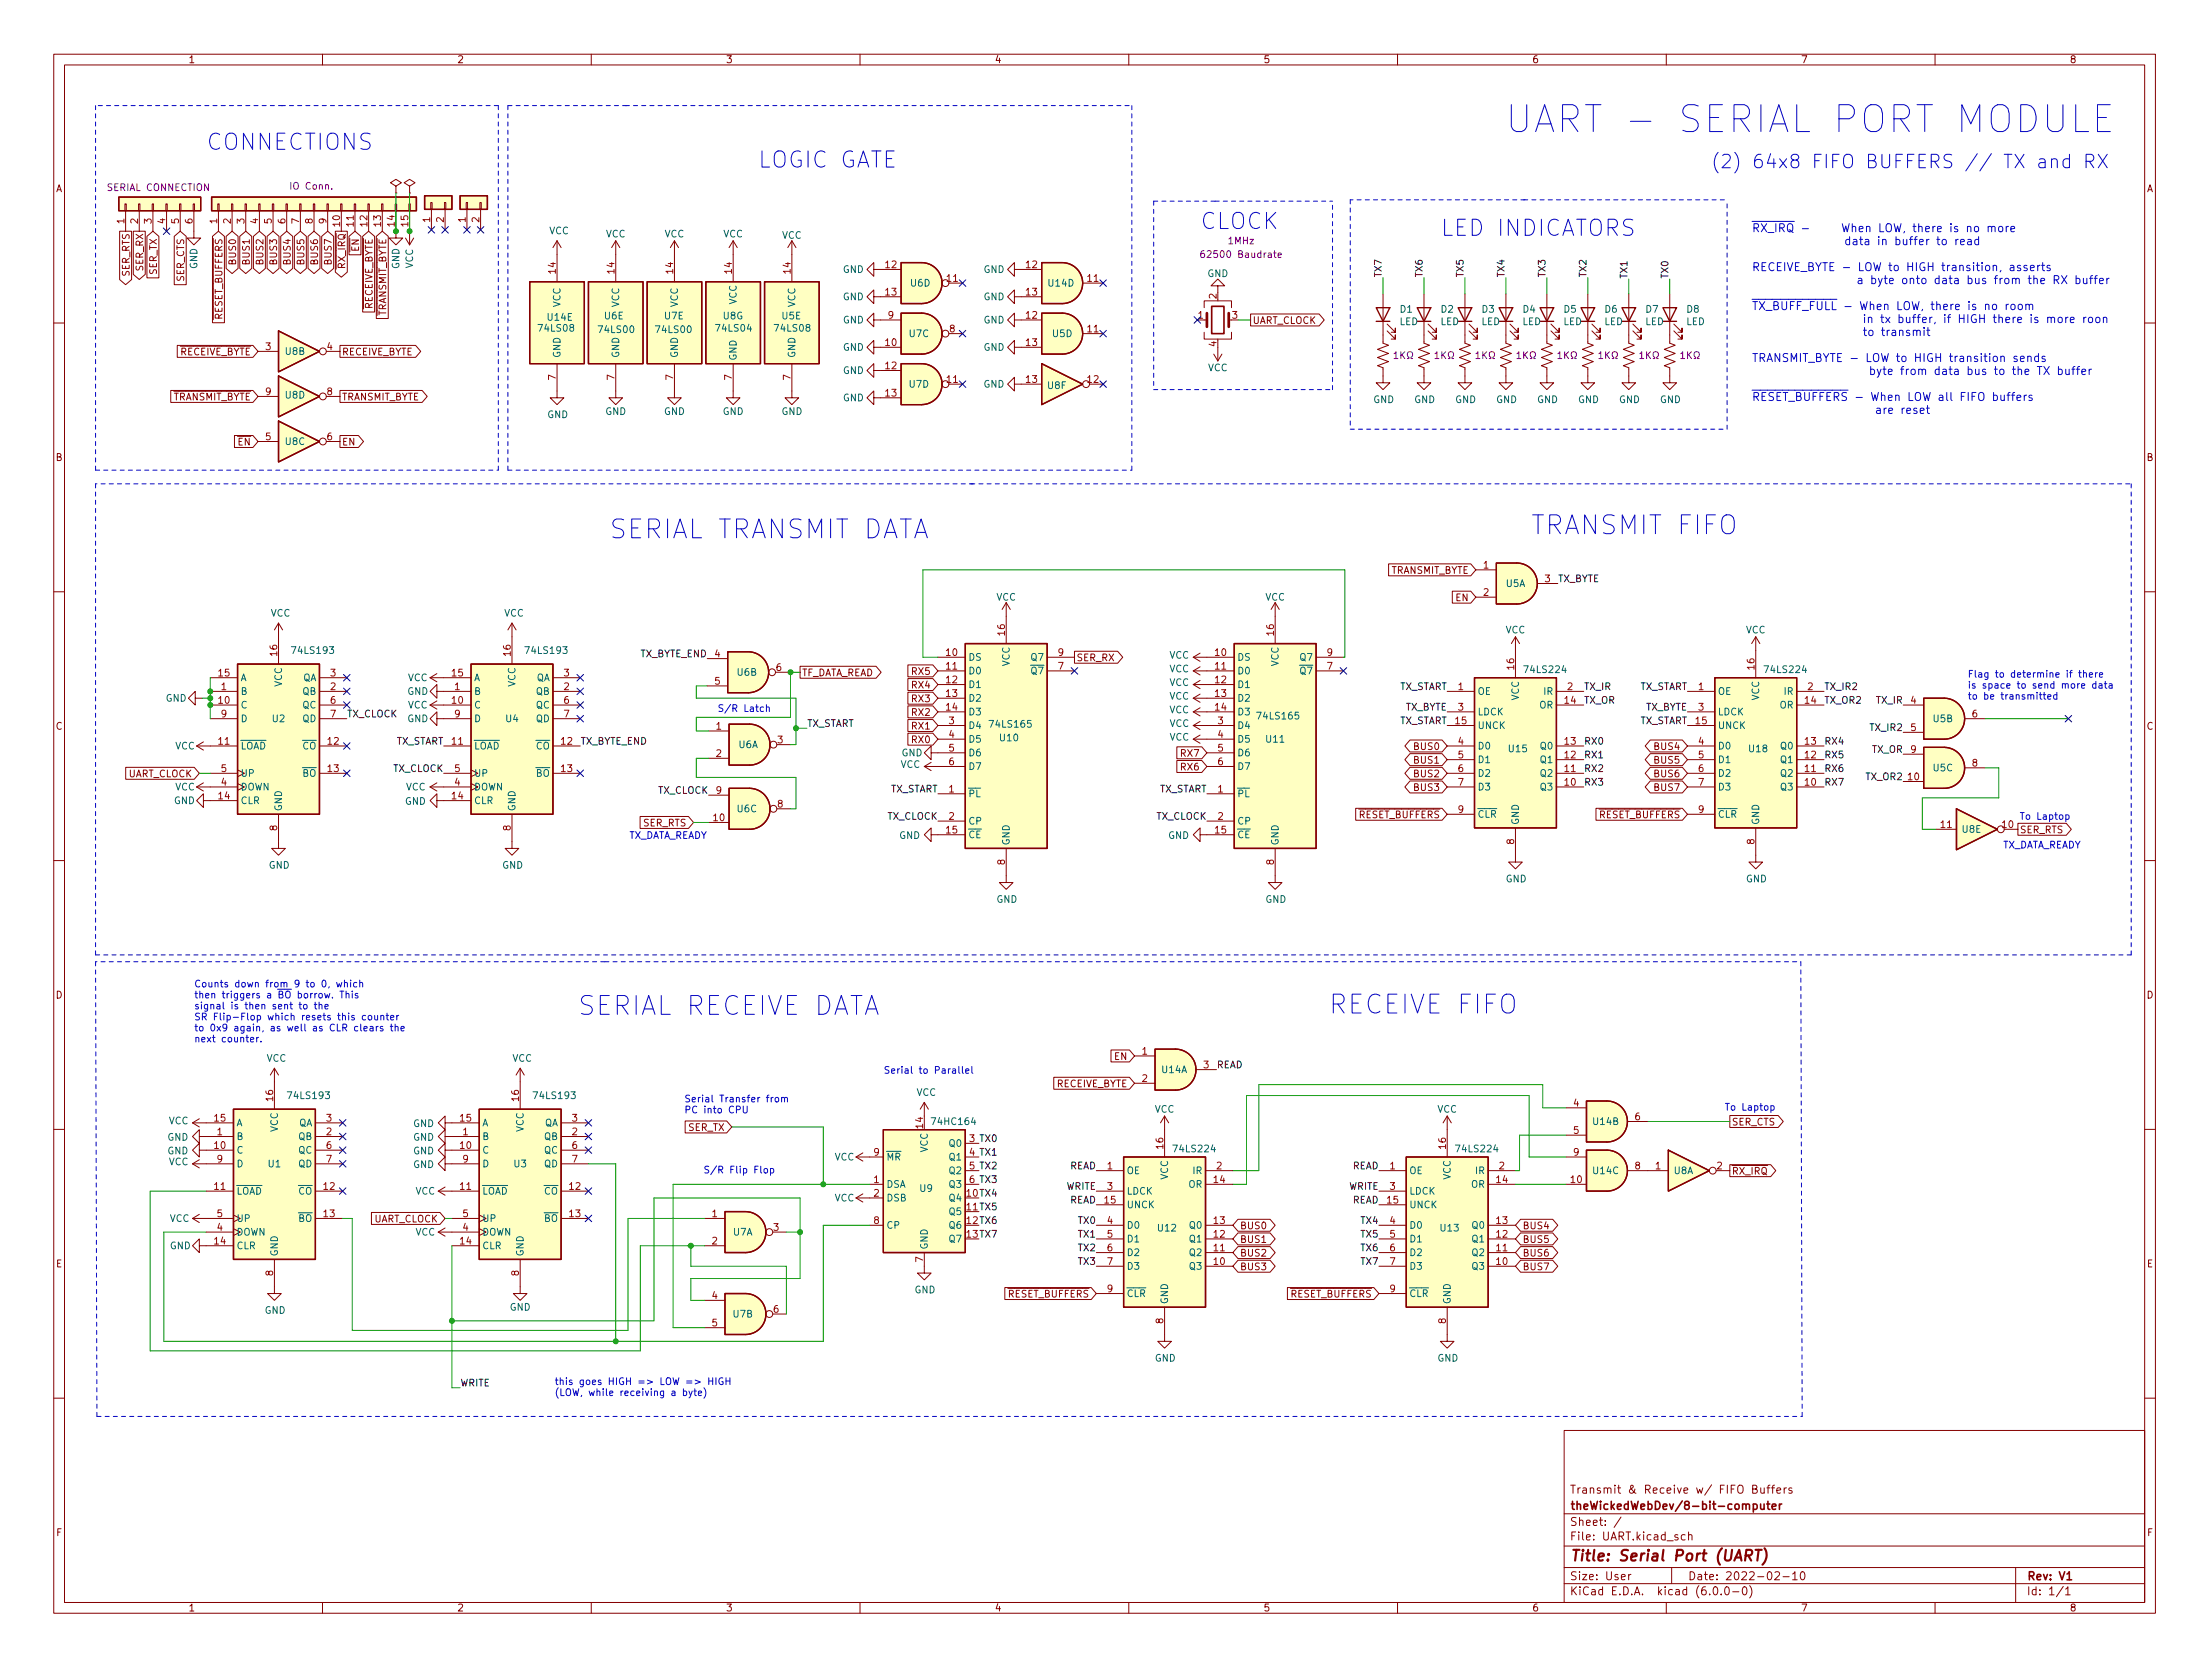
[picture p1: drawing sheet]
<svg xmlns="http://www.w3.org/2000/svg" width="411mm" height="310mm" viewBox="0 0 411 310" stroke-linecap="round" stroke-linejoin="round" font-family="sans-serif">
<defs><g id="words">
<text font-size="7" fill="#0000c2" x="279.9" y="24.7">UART - SERIAL PORT MODULE</text>
<g font-size="4.9" fill="#0000c2">
<text x="113.3" y="100.2">SERIAL TRANSMIT DATA</text>
<text x="284.7" y="99.4">TRANSMIT FIFO</text>
<text x="107.4" y="188.9">SERIAL RECEIVE DATA</text>
<text x="247.1" y="188.6">RECEIVE FIFO</text>
</g>
<g font-size="4.2" fill="#0000c2">
<text x="38.4" y="27.9">CONNECTIONS</text>
<text x="141" y="31.2">LOGIC GATE</text>
<text x="223.3" y="42.6">CLOCK</text>
<text x="268" y="43.9">LED INDICATORS</text>
</g>
<text font-size="3.5" fill="#0000c2" x="318.3" y="31.3">(2) 64x8 FIFO BUFFERS // TX and RX</text>
<text font-size="2.8" fill="#840000" x="292" y="290.4">Title: Serial Port (UART)</text>
<g font-size="2.1" fill="#0000c2">
<text x="325.9" y="43.2">~{RX_IRQ} -</text>
<text x="334.6" y="45.6">data in buffer to read</text>
<text x="340.5" y="43.2">When LOW, there is no more</text>
<text x="325.9" y="50.4">RECEIVE_BYTE - LOW to HIGH transition, asserts</text>
<text x="335.8" y="52.8">a byte onto data bus from the RX buffer</text>
<text x="325.9" y="57.7">~{TX_BUFF_FULL} - When LOW, there is no room</text>
<text x="336.3" y="60.1">in tx buffer, if HIGH there is more roon</text>
<text x="325.9" y="67.3">TRANSMIT_BYTE - LOW to HIGH transition sends</text>
<text x="336.9" y="69.7">byte from data bus to the TX buffer</text>
<text x="325.9" y="74.6">~{RESET_BUFFERS} - When LOW all FIFO buffers</text>
</g>
<g font-size="2.1" fill="#840000">
<text x="292" y="280.8">theWickedWebDev/8-bit-computer</text>
<text x="292" y="277.8">Transmit &amp; Receive w/ FIFO Buffers</text>
<text x="292" y="286.5">File: UART.kicad_sch</text>
<text x="292" y="283.8">Sheet: /</text>
<text x="292" y="293.9">Size: User</text>
<text x="314" y="293.9">Date: 2022-02-10</text>
<text x="377" y="293.9">Rev: V1</text>
<text x="292" y="296.7">KiCad E.D.A. kicad (6.0.0-0)</text>
<text x="377" y="296.7">Id: 1/1</text>
</g>
<g font-size="1.8" fill="#840000">
<text x="35" y="11.7">1</text>
<text x="85" y="11.7">2</text>
<text x="135" y="11.7">3</text>
<text x="185" y="11.7">4</text>
<text x="235" y="11.7">5</text>
<text x="285" y="11.7">6</text>
<text x="335" y="11.7">7</text>
<text x="385" y="11.7">8</text>
<text x="10.3" y="35.7">A</text>
<text x="399.3" y="35.7">A</text>
<text x="24.1" y="51.5" transform="rotate(-90 24.1 51.5)">SER_RTS</text>
<text x="26.6" y="50.4" transform="rotate(-90 26.6 50.4)">SER_RX</text>
<text x="29.2" y="51.2" transform="rotate(-90 29.2 51.2)">SER_TX</text>
<text x="34.3" y="52.4" transform="rotate(-90 34.3 52.4)">SER_CTS</text>
<text x="43.9" y="49" transform="rotate(-90 43.9 49)">BUS0</text>
<text x="46.4" y="49" transform="rotate(-90 46.4 49)">BUS1</text>
<text x="49" y="49" transform="rotate(-90 49 49)">BUS2</text>
<text x="51.5" y="49" transform="rotate(-90 51.5 49)">BUS3</text>
<text x="54.1" y="49" transform="rotate(-90 54.1 49)">BUS4</text>
<text x="56.6" y="49" transform="rotate(-90 56.6 49)">BUS5</text>
<text x="59.1" y="49" transform="rotate(-90 59.1 49)">BUS6</text>
<text x="61.7" y="49" transform="rotate(-90 61.7 49)">BUS7</text>
<text x="64.2" y="51.3" transform="rotate(-90 64.2 51.3)">~{RX_IRQ}</text>
<text x="66.8" y="48.1" transform="rotate(-90 66.8 48.1)">~{EN}</text>
<text x="69.3" y="59.1" transform="rotate(-90 69.3 59.1)">~{RECEIVE_BYTE}</text>
<text x="41.4" y="60.9" transform="rotate(-90 41.4 60.9)">~{RESET_BUFFERS}</text>
<text x="71.8" y="60.5" transform="rotate(-90 71.8 60.5)">~{TRANSMIT_BYTE}</text>
<text x="233" y="60.2">UART_CLOCK</text>
<text x="31.9" y="66.1">~{RECEIVE_BYTE}</text>
<text x="63.6" y="66.1">RECEIVE_BYTE</text>
<text x="30.5" y="74.5">~{TRANSMIT_BYTE}</text>
<text x="63.6" y="74.5">TRANSMIT_BYTE</text>
<text x="42.9" y="82.9">~{EN}</text>
<text x="63.6" y="82.9">EN</text>
<text x="10.3" y="85.7">B</text>
<text x="399.3" y="85.7">B</text>
<text x="258.5" y="106.7">TRANSMIT_BYTE</text>
<text x="270.8" y="111.8">EN</text>
<text x="149.2" y="125.8">TF_DATA_READ</text>
<text x="169.8" y="125.5">RX5</text>
<text x="200.2" y="123">SER_RX</text>
<text x="169.8" y="130.6">RX3</text>
<text x="169.8" y="128.1">RX4</text>
<text x="10.3" y="135.7">C</text>
<text x="169.8" y="135.7">RX1</text>
<text x="169.8" y="133.1">RX2</text>
<text x="399.3" y="135.7">C</text>
<text x="169.8" y="138.2">RX0</text>
<text x="219.8" y="143.3">RX6</text>
<text x="219.8" y="140.8">RX7</text>
<text x="263.3" y="142">BUS1</text>
<text x="263.3" y="139.5">BUS0</text>
<text x="308" y="142">BUS5</text>
<text x="308" y="139.5">BUS4</text>
<text x="23.6" y="144.6">UART_CLOCK</text>
<text x="263.3" y="144.6">BUS2</text>
<text x="263.3" y="147.1">BUS3</text>
<text x="308" y="144.6">BUS6</text>
<text x="308" y="147.1">BUS7</text>
<text x="119.6" y="153.7">SER_RTS</text>
<text x="251.4" y="152.2">~{RESET_BUFFERS}</text>
<text x="296.1" y="152.2">~{RESET_BUFFERS}</text>
<text x="375.7" y="155">SER_RTS</text>
<text x="10.3" y="185.7">D</text>
<text x="399.3" y="185.7">D</text>
<text x="207.3" y="197.2">EN</text>
<text x="196.3" y="202.2">RECEIVE_BYTE</text>
<text x="322.1" y="209.3">SER_CTS</text>
<text x="128" y="210.4">SER_TX</text>
<text x="322.1" y="218.5">~{RX_IRQ}</text>
<text x="69.4" y="227.4">UART_CLOCK</text>
<text x="230.6" y="228.6">BUS0</text>
<text x="230.6" y="231.2">BUS1</text>
<text x="230.6" y="233.7">BUS2</text>
<text x="283.2" y="231.2">BUS5</text>
<text x="283.2" y="228.6">BUS4</text>
<text x="283.2" y="233.7">BUS6</text>
<text x="10.4" y="235.7">E</text>
<text x="230.6" y="236.3">BUS3</text>
<text x="283.2" y="236.3">BUS7</text>
<text x="399.4" y="235.7">E</text>
<text x="186.1" y="241.3">~{RESET_BUFFERS}</text>
<text x="238.7" y="241.3">~{RESET_BUFFERS}</text>
<text x="10.4" y="285.7">F</text>
<text x="399.4" y="285.7">F</text>
<text x="35" y="299.7">1</text>
<text x="85" y="299.7">2</text>
<text x="135" y="299.7">3</text>
<text x="185" y="299.7">4</text>
<text x="235" y="299.7">5</text>
<text x="285" y="299.7">6</text>
<text x="335" y="299.7">7</text>
<text x="385" y="299.7">8</text>
</g>
<g font-size="1.8" fill="#840084">
<text x="20" y="35.5">SERIAL CONNECTION</text>
<text x="54.2" y="35.3">IO Conn.</text>
<text x="224.3" y="48">62500 Baudrate</text>
<text x="228.6" y="45.4">1MHz</text>
</g>
<g font-size="1.8" fill="#a90000">
<text x="23.1" y="41.6" transform="rotate(-90 23.1 41.6)">1</text>
<text x="25.7" y="41.6" transform="rotate(-90 25.7 41.6)">2</text>
<text x="28.2" y="41.6" transform="rotate(-90 28.2 41.6)">3</text>
<text x="30.7" y="41.6" transform="rotate(-90 30.7 41.6)">4</text>
<text x="33.3" y="41.6" transform="rotate(-90 33.3 41.6)">5</text>
<text x="35.8" y="41.6" transform="rotate(-90 35.8 41.6)">6</text>
<text x="40.4" y="41.6" transform="rotate(-90 40.4 41.6)">1</text>
<text x="42.9" y="41.6" transform="rotate(-90 42.9 41.6)">2</text>
<text x="45.5" y="41.6" transform="rotate(-90 45.5 41.6)">3</text>
<text x="48" y="41.6" transform="rotate(-90 48 41.6)">4</text>
<text x="50.5" y="41.6" transform="rotate(-90 50.5 41.6)">5</text>
<text x="53.1" y="41.6" transform="rotate(-90 53.1 41.6)">6</text>
<text x="55.6" y="41.6" transform="rotate(-90 55.6 41.6)">7</text>
<text x="58.2" y="41.6" transform="rotate(-90 58.2 41.6)">8</text>
<text x="60.7" y="41.6" transform="rotate(-90 60.7 41.6)">9</text>
<text x="80" y="41.3" transform="rotate(-90 80 41.3)">1</text>
<text x="82.5" y="41.3" transform="rotate(-90 82.5 41.3)">2</text>
<text x="86.6" y="41.3" transform="rotate(-90 86.6 41.3)">1</text>
<text x="89.2" y="41.3" transform="rotate(-90 89.2 41.3)">2</text>
<text x="63.2" y="42.1" transform="rotate(-90 63.2 42.1)">10</text>
<text x="65.8" y="42.1" transform="rotate(-90 65.8 42.1)">11</text>
<text x="68.3" y="42.1" transform="rotate(-90 68.3 42.1)">12</text>
<text x="70.9" y="42.1" transform="rotate(-90 70.9 42.1)">13</text>
<text x="73.4" y="42.1" transform="rotate(-90 73.4 42.1)">14</text>
<text x="75.9" y="42.1" transform="rotate(-90 75.9 42.1)">15</text>
<text x="103.4" y="50.9" transform="rotate(-90 103.4 50.9)">14</text>
<text x="114.3" y="50.9" transform="rotate(-90 114.3 50.9)">14</text>
<text x="125.2" y="50.9" transform="rotate(-90 125.2 50.9)">14</text>
<text x="136.1" y="50.9" transform="rotate(-90 136.1 50.9)">14</text>
<text x="147.1" y="50.9" transform="rotate(-90 147.1 50.9)">14</text>
<text x="164.8" y="49.9">12</text>
<text x="176.2" y="52.4">11</text>
<text x="190.9" y="49.9">12</text>
<text x="202.3" y="52.4">11</text>
<text x="164.8" y="54.9">13</text>
<text x="165.2" y="59.3">9</text>
<text x="190.9" y="54.9">13</text>
<text x="190.9" y="59.3">12</text>
<text x="222.9" y="59.3">1</text>
<text x="226.3" y="55.6" transform="rotate(-90 226.3 55.6)">2</text>
<text x="229.3" y="59.3">3</text>
<text x="49.4" y="65.1">3</text>
<text x="60.8" y="65.1">4</text>
<text x="164.8" y="64.3">10</text>
<text x="176.7" y="61.8">8</text>
<text x="190.9" y="64.3">13</text>
<text x="202.3" y="61.8">11</text>
<text x="226.3" y="64.5" transform="rotate(-90 226.3 64.5)">4</text>
<text x="103.4" y="70.7" transform="rotate(-90 103.4 70.7)">7</text>
<text x="114.3" y="70.7" transform="rotate(-90 114.3 70.7)">7</text>
<text x="125.2" y="70.7" transform="rotate(-90 125.2 70.7)">7</text>
<text x="136.1" y="70.7" transform="rotate(-90 136.1 70.7)">7</text>
<text x="147.1" y="70.7" transform="rotate(-90 147.1 70.7)">7</text>
<text x="164.8" y="68.7">12</text>
<text x="176.2" y="71.2">11</text>
<text x="190.9" y="71.2">13</text>
<text x="202.3" y="71.2">12</text>
<text x="49.4" y="73.5">9</text>
<text x="60.8" y="73.5">8</text>
<text x="164.8" y="73.7">13</text>
<text x="49.4" y="81.9">5</text>
<text x="60.8" y="81.9">6</text>
<text x="276" y="105.7">1</text>
<text x="276" y="110.8">2</text>
<text x="287.4" y="108.3">3</text>
<text x="186.9" y="118.2" transform="rotate(-90 186.9 118.2)">16</text>
<text x="237" y="118.2" transform="rotate(-90 237 118.2)">16</text>
<text x="40.7" y="125.8">15</text>
<text x="51.6" y="122" transform="rotate(-90 51.6 122)">16</text>
<text x="61.5" y="125.8">3</text>
<text x="84.1" y="125.8">15</text>
<text x="95" y="122" transform="rotate(-90 95 122)">16</text>
<text x="104.9" y="125.8">3</text>
<text x="133" y="122.3">4</text>
<text x="144.4" y="124.8">6</text>
<text x="176.1" y="122">10</text>
<text x="176.1" y="124.5">11</text>
<text x="196.9" y="124.5">7</text>
<text x="196.9" y="122">9</text>
<text x="226.1" y="122">10</text>
<text x="226.1" y="124.5">11</text>
<text x="246.9" y="124.5">7</text>
<text x="246.9" y="122">9</text>
<text x="281.7" y="124.5" transform="rotate(-90 281.7 124.5)">16</text>
<text x="326.4" y="124.5" transform="rotate(-90 326.4 124.5)">16</text>
<text x="40.7" y="130.9">10</text>
<text x="41.2" y="128.4">1</text>
<text x="61.5" y="128.4">2</text>
<text x="61.5" y="130.9">6</text>
<text x="84.1" y="130.9">10</text>
<text x="84.6" y="128.4">1</text>
<text x="104.9" y="128.4">2</text>
<text x="104.9" y="130.9">6</text>
<text x="133" y="127.3">5</text>
<text x="176.1" y="127.1">12</text>
<text x="176.1" y="129.6">13</text>
<text x="226.1" y="127.1">12</text>
<text x="226.1" y="129.6">13</text>
<text x="271.3" y="128.4">1</text>
<text x="291.1" y="130.9">14</text>
<text x="291.6" y="128.4">2</text>
<text x="316" y="128.4">1</text>
<text x="335.8" y="130.9">14</text>
<text x="336.3" y="128.4">2</text>
<text x="355.5" y="130.9">4</text>
<text x="41.2" y="133.4">9</text>
<text x="61.5" y="133.4">7</text>
<text x="84.6" y="133.4">9</text>
<text x="104.9" y="133.4">7</text>
<text x="133.2" y="135.7">1</text>
<text x="176.1" y="132.2">14</text>
<text x="176.5" y="134.7">3</text>
<text x="176.5" y="137.2">4</text>
<text x="226.1" y="132.2">14</text>
<text x="226.6" y="134.7">3</text>
<text x="226.6" y="137.2">4</text>
<text x="270.8" y="134.7">15</text>
<text x="271.3" y="132.2">3</text>
<text x="315.5" y="134.7">15</text>
<text x="316" y="132.2">3</text>
<text x="355.5" y="136">5</text>
<text x="366.9" y="133.4">6</text>
<text x="40.7" y="138.5">11</text>
<text x="41.2" y="143.6">5</text>
<text x="61" y="138.5">12</text>
<text x="61" y="143.6">13</text>
<text x="84.1" y="138.5">11</text>
<text x="84.6" y="143.6">5</text>
<text x="104.4" y="138.5">12</text>
<text x="104.4" y="143.6">13</text>
<text x="133.2" y="140.8">2</text>
<text x="144.7" y="138.3">3</text>
<text x="176.5" y="139.8">5</text>
<text x="176.5" y="142.3">6</text>
<text x="226.6" y="139.8">5</text>
<text x="226.6" y="142.3">6</text>
<text x="271.3" y="138.5">4</text>
<text x="271.3" y="141.1">5</text>
<text x="271.3" y="143.6">6</text>
<text x="291.1" y="143.6">11</text>
<text x="291.1" y="141.1">12</text>
<text x="291.1" y="138.5">13</text>
<text x="316" y="138.5">4</text>
<text x="316" y="141.1">5</text>
<text x="316" y="143.6">6</text>
<text x="335.8" y="143.6">11</text>
<text x="335.8" y="141.1">12</text>
<text x="335.8" y="138.5">13</text>
<text x="355.5" y="140">9</text>
<text x="366.9" y="142.6">8</text>
<text x="40.7" y="148.7">14</text>
<text x="41.2" y="146.1">4</text>
<text x="84.1" y="148.7">14</text>
<text x="84.6" y="146.1">4</text>
<text x="133.2" y="147.7">9</text>
<text x="176.5" y="147.4">1</text>
<text x="226.6" y="147.4">1</text>
<text x="271.3" y="146.1">7</text>
<text x="291.1" y="146.1">10</text>
<text x="316" y="146.1">7</text>
<text x="335.8" y="146.1">10</text>
<text x="355" y="145.1">10</text>
<text x="51.6" y="154.5" transform="rotate(-90 51.6 154.5)">8</text>
<text x="95" y="154.5" transform="rotate(-90 95 154.5)">8</text>
<text x="132.7" y="152.7">10</text>
<text x="144.7" y="150.2">8</text>
<text x="176.1" y="155">15</text>
<text x="176.5" y="152.5">2</text>
<text x="226.1" y="155">15</text>
<text x="226.6" y="152.5">2</text>
<text x="271.3" y="151.2">9</text>
<text x="316" y="151.2">9</text>
<text x="361.1" y="154">11</text>
<text x="372.5" y="154">10</text>
<text x="186.9" y="160.9" transform="rotate(-90 186.9 160.9)">8</text>
<text x="237" y="160.9" transform="rotate(-90 237 160.9)">8</text>
<text x="281.7" y="157" transform="rotate(-90 281.7 157)">8</text>
<text x="326.4" y="157" transform="rotate(-90 326.4 157)">8</text>
<text x="212.5" y="196.2">1</text>
<text x="212.5" y="201.3">2</text>
<text x="223.9" y="198.7">3</text>
<text x="39.9" y="208.6">15</text>
<text x="50.8" y="204.8" transform="rotate(-90 50.8 204.8)">16</text>
<text x="60.7" y="208.6">3</text>
<text x="85.6" y="208.6">15</text>
<text x="96.5" y="204.8" transform="rotate(-90 96.5 204.8)">16</text>
<text x="106.4" y="208.6">3</text>
<text x="171.7" y="209.9" transform="rotate(-90 171.7 209.9)">14</text>
<text x="292.8" y="205.8">4</text>
<text x="304.2" y="208.4">6</text>
<text x="39.9" y="213.7">10</text>
<text x="40.4" y="211.2">1</text>
<text x="60.7" y="211.2">2</text>
<text x="60.7" y="213.7">6</text>
<text x="85.6" y="213.7">10</text>
<text x="86.1" y="211.2">1</text>
<text x="106.4" y="211.2">2</text>
<text x="106.4" y="213.7">6</text>
<text x="162.6" y="215">9</text>
<text x="216.4" y="213.7" transform="rotate(-90 216.4 213.7)">16</text>
<text x="269" y="213.7" transform="rotate(-90 269 213.7)">16</text>
<text x="292.8" y="215">9</text>
<text x="292.8" y="210.9">5</text>
<text x="39.9" y="221.3">11</text>
<text x="40.4" y="216.2">9</text>
<text x="60.2" y="221.3">12</text>
<text x="60.7" y="216.2">7</text>
<text x="85.6" y="221.3">11</text>
<text x="86.1" y="216.2">9</text>
<text x="106" y="221.3">12</text>
<text x="106.4" y="216.2">7</text>
<text x="162.6" y="220">1</text>
<text x="206" y="217.5">1</text>
<text x="206" y="221.3">3</text>
<text x="225.8" y="220">14</text>
<text x="226.3" y="217.5">2</text>
<text x="258.6" y="217.5">1</text>
<text x="258.6" y="221.3">3</text>
<text x="278.4" y="220">14</text>
<text x="278.9" y="217.5">2</text>
<text x="292.3" y="220">10</text>
<text x="304.2" y="217.5">8</text>
<text x="308" y="217.5">1</text>
<text x="319.4" y="217.5">2</text>
<text x="40.4" y="226.4">5</text>
<text x="60.2" y="226.4">13</text>
<text x="86.1" y="226.4">5</text>
<text x="106" y="226.4">13</text>
<text x="132.5" y="226.4">1</text>
<text x="162.6" y="222.6">2</text>
<text x="162.6" y="227.7">8</text>
<text x="205.5" y="223.9">15</text>
<text x="206" y="227.7">4</text>
<text x="225.8" y="227.7">13</text>
<text x="258.1" y="223.9">15</text>
<text x="258.6" y="227.7">4</text>
<text x="278.4" y="227.7">13</text>
<text x="39.9" y="231.5">14</text>
<text x="40.4" y="228.9">4</text>
<text x="85.6" y="231.5">14</text>
<text x="86.1" y="228.9">4</text>
<text x="132.5" y="231.5">2</text>
<text x="143.9" y="228.9">3</text>
<text x="206" y="230.2">5</text>
<text x="206" y="232.7">6</text>
<text x="225.8" y="232.7">11</text>
<text x="225.8" y="230.2">12</text>
<text x="258.6" y="230.2">5</text>
<text x="258.6" y="232.7">6</text>
<text x="278.4" y="232.7">11</text>
<text x="278.4" y="230.2">12</text>
<text x="50.8" y="237.3" transform="rotate(-90 50.8 237.3)">8</text>
<text x="96.5" y="237.3" transform="rotate(-90 96.5 237.3)">8</text>
<text x="171.7" y="234.8" transform="rotate(-90 171.7 234.8)">7</text>
<text x="206" y="235.3">7</text>
<text x="225.8" y="235.3">10</text>
<text x="258.6" y="235.3">7</text>
<text x="278.4" y="235.3">10</text>
<text x="132.5" y="241.6">4</text>
<text x="143.9" y="244.2">6</text>
<text x="206" y="240.4">9</text>
<text x="258.6" y="240.4">9</text>
<text x="132.5" y="246.7">5</text>
<text x="216.4" y="246.2" transform="rotate(-90 216.4 246.2)">8</text>
<text x="269" y="246.2" transform="rotate(-90 269 246.2)">8</text>
</g>
<g font-size="1.8" fill="#006464">
<text x="102.1" y="43.6">VCC</text>
<text x="112.7" y="44.2">VCC</text>
<text x="123.6" y="44.2">VCC</text>
<text x="134.5" y="44.2">VCC</text>
<text x="145.5" y="44.4">VCC</text>
<text x="36.7" y="50.1" transform="rotate(-90 36.7 50.1)">GND</text>
<text x="74.3" y="50.1" transform="rotate(-90 74.3 50.1)">GND</text>
<text x="76.8" y="50" transform="rotate(-90 76.8 50)">VCC</text>
<text x="156.8" y="50.8">GND</text>
<text x="169.4" y="53.3">U6D</text>
<text x="183" y="50.8">GND</text>
<text x="195.1" y="53.3">U14D</text>
<text x="224.6" y="51.5">GND</text>
<text x="101.9" y="59.6">U14E</text>
<text x="104.3" y="57.2" transform="rotate(-90 104.3 57.2)">VCC</text>
<text x="112.5" y="59.4">U6E</text>
<text x="115.2" y="57.2" transform="rotate(-90 115.2 57.2)">VCC</text>
<text x="123.6" y="59.4">U7E</text>
<text x="126.1" y="57.2" transform="rotate(-90 126.1 57.2)">VCC</text>
<text x="134.5" y="59.4">U8G</text>
<text x="137" y="56.7" transform="rotate(-90 137 56.7)">VCC</text>
<text x="145.5" y="59.4">U5E</text>
<text x="148" y="57.2" transform="rotate(-90 148 57.2)">VCC</text>
<text x="156.8" y="55.8">GND</text>
<text x="183" y="55.8">GND</text>
<text x="260.5" y="58.1">D1</text>
<text x="268.1" y="58.1">D2</text>
<text x="275.7" y="58.1">D3</text>
<text x="283.3" y="58.1">D4</text>
<text x="291" y="58.1">D5</text>
<text x="298.6" y="58.1">D6</text>
<text x="306.2" y="58.1">D7</text>
<text x="313.8" y="58.1">D8</text>
<text x="53.1" y="66">U8B</text>
<text x="100.3" y="61.7">74LS08</text>
<text x="111.5" y="61.9">74LS00</text>
<text x="122.2" y="61.9">74LS00</text>
<text x="133.4" y="61.7">74LS04</text>
<text x="144.3" y="61.7">74LS08</text>
<text x="156.8" y="60.2">GND</text>
<text x="156.8" y="65.2">GND</text>
<text x="169.2" y="62.7">U7C</text>
<text x="183" y="65.2">GND</text>
<text x="183" y="60.2">GND</text>
<text x="195.8" y="62.7">U5D</text>
<text x="260.3" y="60.5">LED</text>
<text x="268" y="60.5">LED</text>
<text x="275.6" y="60.5">LED</text>
<text x="283.2" y="60.5">LED</text>
<text x="290.8" y="60.5">LED</text>
<text x="298.4" y="60.5">LED</text>
<text x="306.1" y="60.5">LED</text>
<text x="313.7" y="60.5">LED</text>
<text x="104.3" y="66.6" transform="rotate(-90 104.3 66.6)">GND</text>
<text x="115.2" y="66.6" transform="rotate(-90 115.2 66.6)">GND</text>
<text x="126.1" y="66.6" transform="rotate(-90 126.1 66.6)">GND</text>
<text x="137" y="67.1" transform="rotate(-90 137 67.1)">GND</text>
<text x="148" y="66.6" transform="rotate(-90 148 66.6)">GND</text>
<text x="156.8" y="69.6">GND</text>
<text x="224.7" y="69">VCC</text>
<text x="53.1" y="74.1">U8D</text>
<text x="101.8" y="77.8">GND</text>
<text x="112.6" y="77.2">GND</text>
<text x="123.5" y="77.2">GND</text>
<text x="134.4" y="77.2">GND</text>
<text x="145.4" y="77.2">GND</text>
<text x="156.8" y="74.6">GND</text>
<text x="169.2" y="72.1">U7D</text>
<text x="182.9" y="72.1">GND</text>
<text x="194.9" y="72.3">U8F</text>
<text x="255.5" y="75">GND</text>
<text x="263.1" y="75">GND</text>
<text x="270.7" y="75">GND</text>
<text x="278.3" y="75">GND</text>
<text x="285.9" y="75">GND</text>
<text x="293.6" y="75">GND</text>
<text x="301.2" y="75">GND</text>
<text x="308.8" y="75">GND</text>
<text x="53.1" y="82.8">U8C</text>
<text x="185.3" y="111.7">VCC</text>
<text x="235.4" y="111.7">VCC</text>
<text x="280.2" y="109.2">U5A</text>
<text x="50.3" y="114.7">VCC</text>
<text x="93.8" y="114.7">VCC</text>
<text x="280.1" y="117.8">VCC</text>
<text x="324.8" y="117.8">VCC</text>
<text x="54.6" y="121.6">74LS193</text>
<text x="98" y="121.6">74LS193</text>
<text x="137.2" y="125.7">U6B</text>
<text x="180.1" y="122.9">DS</text>
<text x="180.1" y="125.4">D0</text>
<text x="187.8" y="124" transform="rotate(-90 187.8 124)">VCC</text>
<text x="190.6" y="125.4">~{Q7}</text>
<text x="192" y="122.9">Q7</text>
<text x="217.5" y="122.5">VCC</text>
<text x="217.5" y="125.1">VCC</text>
<text x="230.1" y="122.9">DS</text>
<text x="230.1" y="125.4">D0</text>
<text x="237.9" y="124" transform="rotate(-90 237.9 124)">VCC</text>
<text x="240.6" y="125.4">~{Q7}</text>
<text x="242" y="122.9">Q7</text>
<text x="283.8" y="125.2">74LS224</text>
<text x="328.5" y="125.2">74LS224</text>
<text x="30.8" y="130.5">GND</text>
<text x="44.7" y="129.2">B</text>
<text x="44.7" y="131.8">C</text>
<text x="44.7" y="126.7">A</text>
<text x="52.5" y="127.8" transform="rotate(-90 52.5 127.8)">VCC</text>
<text x="56.3" y="129.2">QB</text>
<text x="56.3" y="126.7">QA</text>
<text x="56.3" y="131.8">QC</text>
<text x="75.8" y="129.2">GND</text>
<text x="75.9" y="126.7">VCC</text>
<text x="75.9" y="131.8">VCC</text>
<text x="88.1" y="129.2">B</text>
<text x="88.1" y="131.8">C</text>
<text x="88.1" y="126.7">A</text>
<text x="95.9" y="127.8" transform="rotate(-90 95.9 127.8)">VCC</text>
<text x="99.7" y="129.2">QB</text>
<text x="99.7" y="126.7">QA</text>
<text x="99.7" y="131.8">QC</text>
<text x="180.1" y="128">D1</text>
<text x="180.1" y="130.5">D2</text>
<text x="217.5" y="130.1">VCC</text>
<text x="217.5" y="127.6">VCC</text>
<text x="230.1" y="128">D1</text>
<text x="230.1" y="130.5">D2</text>
<text x="274.8" y="129.2">OE</text>
<text x="282.6" y="130.3" transform="rotate(-90 282.6 130.3)">VCC</text>
<text x="286.4" y="131.8">OR</text>
<text x="287.3" y="129.2">IR</text>
<text x="319.5" y="129.2">OE</text>
<text x="327.3" y="130.3" transform="rotate(-90 327.3 130.3)">VCC</text>
<text x="331.1" y="131.8">OR</text>
<text x="332" y="129.2">IR</text>
<text x="44.7" y="134.3">D</text>
<text x="50.7" y="134.3">U2</text>
<text x="56.3" y="134.3">QD</text>
<text x="75.8" y="134.3">GND</text>
<text x="88.1" y="134.3">D</text>
<text x="94.1" y="134.3">U4</text>
<text x="99.7" y="134.3">QD</text>
<text x="180.1" y="133.1">D3</text>
<text x="180.1" y="135.6">D4</text>
<text x="184.4" y="135.3">74LS165</text>
<text x="186.1" y="137.9">U10</text>
<text x="217.5" y="132.7">VCC</text>
<text x="217.5" y="137.8">VCC</text>
<text x="217.5" y="135.2">VCC</text>
<text x="230.1" y="133.1">D3</text>
<text x="230.1" y="135.6">D4</text>
<text x="234.2" y="133.8">74LS165</text>
<text x="274.8" y="135.6">UNCK</text>
<text x="274.8" y="133.1">LDCK</text>
<text x="319.5" y="135.6">UNCK</text>
<text x="319.5" y="133.1">LDCK</text>
<text x="359.7" y="134.3">U5B</text>
<text x="32.6" y="139.4">VCC</text>
<text x="44.7" y="139.4">~{LOAD}</text>
<text x="54.9" y="139.4">~{CO}</text>
<text x="88.1" y="139.4">~{LOAD}</text>
<text x="98.3" y="139.4">~{CO}</text>
<text x="137.4" y="139.1">U6A</text>
<text x="167.5" y="142.8">VCC</text>
<text x="167.7" y="140.7">GND</text>
<text x="180.1" y="138.1">D5</text>
<text x="180.1" y="140.7">D6</text>
<text x="180.1" y="143.2">D7</text>
<text x="230.1" y="138.1">D5</text>
<text x="230.1" y="140.7">D6</text>
<text x="230.1" y="143.2">D7</text>
<text x="235.6" y="138.1">U11</text>
<text x="274.8" y="139.4">D0</text>
<text x="274.8" y="141.9">D1</text>
<text x="280.7" y="139.9">U15</text>
<text x="286.7" y="141.9">Q1</text>
<text x="286.7" y="139.4">Q0</text>
<text x="319.5" y="139.4">D0</text>
<text x="319.5" y="141.9">D1</text>
<text x="325.5" y="139.9">U18</text>
<text x="331.4" y="141.9">Q1</text>
<text x="331.4" y="139.4">Q0</text>
<text x="359.7" y="143.5">U5C</text>
<text x="32.3" y="149.6">GND</text>
<text x="32.6" y="147">VCC</text>
<text x="44.7" y="149.6">CLR</text>
<text x="44.7" y="147">DOWN</text>
<text x="44.7" y="144.5">UP</text>
<text x="54.9" y="144.5">~{BO}</text>
<text x="75.3" y="149.7">GND</text>
<text x="75.5" y="147">VCC</text>
<text x="88.1" y="149.6">CLR</text>
<text x="88.1" y="147">DOWN</text>
<text x="88.1" y="144.5">UP</text>
<text x="98.3" y="144.5">~{BO}</text>
<text x="180.1" y="148.3">~{PL}</text>
<text x="230.1" y="148.3">~{PL}</text>
<text x="274.8" y="144.5">D2</text>
<text x="274.8" y="147">D3</text>
<text x="286.7" y="147">Q3</text>
<text x="286.7" y="144.5">Q2</text>
<text x="319.5" y="144.5">D2</text>
<text x="319.5" y="147">D3</text>
<text x="331.4" y="147">Q3</text>
<text x="331.4" y="144.5">Q2</text>
<text x="52.5" y="151" transform="rotate(-90 52.5 151)">GND</text>
<text x="95.9" y="151" transform="rotate(-90 95.9 151)">GND</text>
<text x="137.2" y="151.1">U6C</text>
<text x="180.1" y="155.9">~{CE}</text>
<text x="180.1" y="153.4">CP</text>
<text x="230.1" y="155.9">~{CE}</text>
<text x="230.1" y="153.4">CP</text>
<text x="274.8" y="152.1">~{CLR}</text>
<text x="282.6" y="153.5" transform="rotate(-90 282.6 153.5)">GND</text>
<text x="319.5" y="152.1">~{CLR}</text>
<text x="327.3" y="153.5" transform="rotate(-90 327.3 153.5)">GND</text>
<text x="365.1" y="154.9">U8E</text>
<text x="50" y="161.6">GND</text>
<text x="93.4" y="161.6">GND</text>
<text x="167.3" y="156">GND</text>
<text x="187.8" y="157.3" transform="rotate(-90 187.8 157.3)">GND</text>
<text x="217.3" y="156">GND</text>
<text x="237.9" y="157.3" transform="rotate(-90 237.9 157.3)">GND</text>
<text x="185.4" y="167.9">GND</text>
<text x="235.4" y="167.9">GND</text>
<text x="280.1" y="164.1">GND</text>
<text x="324.8" y="164.1">GND</text>
<text x="49.6" y="197.5">VCC</text>
<text x="95.3" y="197.5">VCC</text>
<text x="170.5" y="203.8">VCC</text>
<text x="216.2" y="199.6">U14A</text>
<text x="31.4" y="209.1">VCC</text>
<text x="43.9" y="209.5">A</text>
<text x="53.8" y="204.4">74LS193</text>
<text x="55.5" y="209.5">QA</text>
<text x="76.8" y="209.6">GND</text>
<text x="89.7" y="209.5">A</text>
<text x="99.5" y="204.4">74LS193</text>
<text x="101.2" y="209.5">QA</text>
<text x="173.6" y="209.3">74HC164</text>
<text x="214.8" y="207">VCC</text>
<text x="267.4" y="207">VCC</text>
<text x="296.4" y="209.3">U14B</text>
<text x="31.1" y="214.7">GND</text>
<text x="31.1" y="212.2">GND</text>
<text x="43.9" y="212">B</text>
<text x="43.9" y="214.6">C</text>
<text x="51.7" y="210.6" transform="rotate(-90 51.7 210.6)">VCC</text>
<text x="55.5" y="212">QB</text>
<text x="55.5" y="214.6">QC</text>
<text x="76.8" y="212.2">GND</text>
<text x="76.8" y="214.7">GND</text>
<text x="89.7" y="212">B</text>
<text x="89.7" y="214.6">C</text>
<text x="97.4" y="210.6" transform="rotate(-90 97.4 210.6)">VCC</text>
<text x="101.2" y="212">QB</text>
<text x="101.2" y="214.6">QC</text>
<text x="155.2" y="215.9">VCC</text>
<text x="164.8" y="215.9">~{MR}</text>
<text x="172.6" y="214.4" transform="rotate(-90 172.6 214.4)">VCC</text>
<text x="176.7" y="213.3">Q0</text>
<text x="176.7" y="215.9">Q1</text>
<text x="218.6" y="214.3">74LS224</text>
<text x="271.1" y="214.3">74LS224</text>
<text x="31.4" y="216.7">VCC</text>
<text x="43.9" y="217.1">D</text>
<text x="49.9" y="217.1">U1</text>
<text x="55.5" y="217.1">QD</text>
<text x="76.8" y="217.3">GND</text>
<text x="89.7" y="217.1">D</text>
<text x="95.6" y="217.1">U3</text>
<text x="101.2" y="217.1">QD</text>
<text x="164.8" y="220.9">DSA</text>
<text x="171.2" y="221.7">U9</text>
<text x="176.7" y="218.4">Q2</text>
<text x="176.7" y="220.9">Q3</text>
<text x="209.5" y="218.4">OE</text>
<text x="217.3" y="219.5" transform="rotate(-90 217.3 219.5)">VCC</text>
<text x="221.1" y="220.9">OR</text>
<text x="222" y="218.4">IR</text>
<text x="262.1" y="218.4">OE</text>
<text x="269.9" y="219.5" transform="rotate(-90 269.9 219.5)">VCC</text>
<text x="273.7" y="220.9">OR</text>
<text x="274.6" y="218.4">IR</text>
<text x="296.4" y="218.4">U14C</text>
<text x="311.4" y="218.4">U8A</text>
<text x="31.5" y="227.3">VCC</text>
<text x="43.9" y="222.2">~{LOAD}</text>
<text x="43.9" y="227.3">UP</text>
<text x="54.1" y="222.2">~{CO}</text>
<text x="54.1" y="227.3">~{BO}</text>
<text x="77.3" y="222.2">VCC</text>
<text x="89.7" y="222.2">~{LOAD}</text>
<text x="89.7" y="227.3">UP</text>
<text x="99.9" y="222.2">~{CO}</text>
<text x="99.9" y="227.3">~{BO}</text>
<text x="155.2" y="223.5">VCC</text>
<text x="164.8" y="223.5">DSB</text>
<text x="176.7" y="223.5">Q4</text>
<text x="176.7" y="226">Q5</text>
<text x="209.5" y="224.7">UNCK</text>
<text x="209.5" y="222.2">LDCK</text>
<text x="262.1" y="224.7">UNCK</text>
<text x="262.1" y="222.2">LDCK</text>
<text x="31.6" y="232.4">GND</text>
<text x="43.9" y="232.4">CLR</text>
<text x="43.9" y="229.8">DOWN</text>
<text x="51.7" y="233.8" transform="rotate(-90 51.7 233.8)">GND</text>
<text x="77.3" y="229.8">VCC</text>
<text x="89.7" y="232.4">CLR</text>
<text x="89.7" y="229.8">DOWN</text>
<text x="97.4" y="233.8" transform="rotate(-90 97.4 233.8)">GND</text>
<text x="136.4" y="229.8">U7A</text>
<text x="164.8" y="228.6">CP</text>
<text x="172.6" y="232.5" transform="rotate(-90 172.6 232.5)">GND</text>
<text x="176.7" y="228.6">Q6</text>
<text x="176.7" y="231.1">Q7</text>
<text x="209.5" y="228.6">D0</text>
<text x="209.5" y="231.1">D1</text>
<text x="209.5" y="233.6">D2</text>
<text x="215.5" y="229.1">U12</text>
<text x="221.4" y="233.6">Q2</text>
<text x="221.4" y="231.1">Q1</text>
<text x="221.4" y="228.6">Q0</text>
<text x="262.1" y="228.6">D0</text>
<text x="262.1" y="231.1">D1</text>
<text x="262.1" y="233.6">D2</text>
<text x="268" y="229.1">U13</text>
<text x="274" y="233.6">Q2</text>
<text x="274" y="231.1">Q1</text>
<text x="274" y="228.6">Q0</text>
<text x="209.5" y="236.2">D3</text>
<text x="221.4" y="236.2">Q3</text>
<text x="262.1" y="236.2">D3</text>
<text x="274" y="236.2">Q3</text>
<text x="49.2" y="244.4">GND</text>
<text x="94.8" y="243.8">GND</text>
<text x="136.4" y="245.1">U7B</text>
<text x="170.1" y="240.6">GND</text>
<text x="209.5" y="241.3">~{CLR}</text>
<text x="217.3" y="242.7" transform="rotate(-90 217.3 242.7)">GND</text>
<text x="262.1" y="241.3">~{CLR}</text>
<text x="269.9" y="242.7" transform="rotate(-90 269.9 242.7)">GND</text>
<text x="214.8" y="253.3">GND</text>
<text x="267.4" y="253.3">GND</text>
</g>
<g font-size="1.8" fill="#0f0f0f">
<text x="257" y="51.6" transform="rotate(-90 257 51.6)">TX7</text>
<text x="264.7" y="51.6" transform="rotate(-90 264.7 51.6)">TX6</text>
<text x="272.3" y="51.6" transform="rotate(-90 272.3 51.6)">TX5</text>
<text x="279.9" y="51.6" transform="rotate(-90 279.9 51.6)">TX4</text>
<text x="287.5" y="51.6" transform="rotate(-90 287.5 51.6)">TX3</text>
<text x="295.1" y="51.6" transform="rotate(-90 295.1 51.6)">TX2</text>
<text x="302.8" y="51.9" transform="rotate(-90 302.8 51.9)">TX1</text>
<text x="310.4" y="51.9" transform="rotate(-90 310.4 51.9)">TX0</text>
<text x="289.8" y="108.3">TX_BYTE</text>
<text x="118.9" y="122.3">TX_BYTE_END</text>
<text x="260.1" y="128.3">TX_START</text>
<text x="294.6" y="130.9">TX_OR</text>
<text x="294.6" y="128.3">TX_IR</text>
<text x="304.8" y="128.3">TX_START</text>
<text x="339.3" y="128.3">TX_IR2</text>
<text x="339.3" y="130.9">TX_OR2</text>
<text x="349.1" y="130.9">TX_IR</text>
<text x="64.5" y="133.4">TX_CLOCK</text>
<text x="150.1" y="135.2">TX_START</text>
<text x="260.1" y="134.7">TX_START</text>
<text x="261.3" y="132.2">TX_BYTE</text>
<text x="304.8" y="134.7">TX_START</text>
<text x="306" y="132.2">TX_BYTE</text>
<text x="348.1" y="136">TX_IR2</text>
<text x="73" y="143.6">TX_CLOCK</text>
<text x="73.4" y="138.5">TX_START</text>
<text x="107.9" y="138.5">TX_BYTE_END</text>
<text x="294.6" y="143.6">RX2</text>
<text x="294.6" y="141">RX1</text>
<text x="294.6" y="138.5">RX0</text>
<text x="339.3" y="141">RX5</text>
<text x="339.3" y="143.6">RX6</text>
<text x="339.3" y="138.5">RX4</text>
<text x="348.2" y="140">TX_OR</text>
<text x="122.3" y="147.7">TX_CLOCK</text>
<text x="165.4" y="147.4">TX_START</text>
<text x="215.4" y="147.4">TX_START</text>
<text x="294.6" y="146.1">RX3</text>
<text x="339.3" y="146.1">RX7</text>
<text x="347.2" y="145.1">TX_OR2</text>
<text x="165" y="152.5">TX_CLOCK</text>
<text x="215" y="152.5">TX_CLOCK</text>
<text x="226.3" y="198.7">READ</text>
<text x="180.4" y="212.4">3 TX0</text>
<text x="180.4" y="215">4 TX1</text>
<text x="180.4" y="217.5">5 TX2</text>
<text x="180.4" y="220">6 TX3</text>
<text x="198.3" y="221.3">WRITE</text>
<text x="199" y="217.5">READ</text>
<text x="250.8" y="221.3">WRITE</text>
<text x="251.5" y="217.5">READ</text>
<text x="179.9" y="222.6">10TX4</text>
<text x="179.9" y="225.1">11TX5</text>
<text x="179.9" y="227.7">12TX6</text>
<text x="199" y="223.9">READ</text>
<text x="200.7" y="227.7">TX0</text>
<text x="251.5" y="223.9">READ</text>
<text x="253.3" y="227.7">TX4</text>
<text x="179.9" y="230.2">13TX7</text>
<text x="200.7" y="232.7">TX2</text>
<text x="200.7" y="230.2">TX1</text>
<text x="253.3" y="232.7">TX6</text>
<text x="253.3" y="230.2">TX5</text>
<text x="200.7" y="235.3">TX3</text>
<text x="253.3" y="235.3">TX7</text>
<text x="85.6" y="257.9">WRITE</text>
</g>
<g font-size="1.8" fill="#0000c2">
<text x="366" y="126">Flag to determine if there</text>
<text x="366" y="128.1">is space to send more data</text>
<text x="366" y="130.1">to be transmitted</text>
<text x="135.4" y="132.4">S/R Latch</text>
<text x="375.7" y="152.5">To Laptop</text>
<text x="116.2" y="156">TX_DATA_READY</text>
<text x="372.6" y="157.8">TX_DATA_READY</text>
<text x="36.1" y="183.7">Counts down from 9 to 0, which</text>
<text x="36.1" y="185.7">then triggers a ~{BO} borrow. This</text>
<text x="36.1" y="187.7">signal is then sent to the</text>
<text x="36.1" y="189.8">SR Flip-Flop which resets this counter</text>
<text x="36.1" y="191.8">to 0x9 again, as well as CLR clears the</text>
<text x="36.1" y="193.9">next counter.</text>
<text x="164.3" y="199.7">Serial to Parallel</text>
<text x="127.3" y="205">Serial Transfer from</text>
<text x="127.3" y="207.1">PC into CPU</text>
<text x="320.8" y="206.6">To Laptop</text>
<text x="130.8" y="218.3">S/R Flip Flop</text>
<text x="103.1" y="257.6">this goes HIGH =&gt; LOW =&gt; HIGH</text>
<text x="103.1" y="259.7">(LOW, while receiving a byte)</text>
</g>
</g></defs>
<g fill="none" stroke="#840000" stroke-width=".19">
<path d="M10 10.1h391v290h-391zM12 12.1h387v286h-387zM60 10.1v2M110 10.1v2M160 10.1v2M210 10.1v2M260 10.1v2M310 10.1v2M360 10.1v2M23.2 37.9h.3v1.3h-.3zM23.4 39.2v3.8M25.8 37.9h.2v1.3h-.2z"/>
<path d="M25.9 39.2v3.8M28.3 37.9h.3v1.3h-.3zM28.4 39.2v3.8M30.9 37.9h.2v1.3h-.2zM31 39.2v3.8M33.4 37.9h.3v1.3h-.3zM33.5 39.2v3.8M35.9 37.9h.3v1.3h-.3zM36.1 39.2v5.1h1.2l-1.2 1.3-1.3-1.3h1.3M40.5 37.9h.3v1.3h-.3zM40.6 39.2v3.8M43.1 37.9h.2v1.3h-.2z"/>
<path d="M43.2 39.2v3.8M45.6 37.9h.2v1.3h-.2zM45.7 39.2v3.8M48.1 37.9h.3v1.3h-.3zM48.3 39.2v3.8M50.7 37.9h.2v1.3h-.2zM50.8 39.2v3.8M53.2 37.9h.3v1.3h-.3zM53.3 39.2v3.8M55.8 37.9h.2v1.3h-.2zM55.9 39.2v3.8M58.3 37.9h.2v1.3h-.2z"/>
<path d="M58.4 39.2v3.8M60.8 37.9h.3v1.3h-.3zM61 39.2v3.8M63.4 37.9h.2v1.3h-.2zM63.5 39.2v3.8M65.9 37.9h.3v1.3h-.3zM66 39.2v3.8M68.5 37.9h.2v1.3h-.2zM68.6 39.2v3.8M71 37.9h.2v1.3h-.2zM71.1 39.2v3.8M73.5 37.9h.3v1.3h-.3z"/>
<path d="M73.7 39.2v5.1h1.2l-1.2 1.3-1.3-1.3h1.3M73.7 34.6l1-.6-1-.6-1.1 .6 1.1 .6v1.3M73.7 35.9h.1M76.1 37.9h.2v1.3h-.2zM76.2 34.6l1-.6-1-.6-1 .6 1 .6v1.3M76.2 35.9h.1M76.2 39.2v6.4M80.1 37.7h.3v1.2h-.3zM80.3 38.9v3.9M82.7 37.7h.2v1.2h-.2zM82.8 38.9v3.9M86.7 37.7h.3v1.2h-.3z"/>
<path d="M86.9 38.9v3.9M89.3 37.7h.2v1.2h-.2zM89.4 38.9v3.9M22.3 43h2.2v9l-1.1 1-1.1-1zM24.8 43h2.2v8l-1.1 1-1.1-1zM27.3 44l1.1-1 1.2 1v7.7h-2.3zM32.4 44l1.1-1 1.1 1v9h-2.2zM39.5 44l1.1-1 1.2 1v16h-2.3zM42.1 44l1.1-1 1.1 1v5.9l-1.1 1-1.1-1zM44.6 44l1.1-1 1.1 1v5.9l-1.1 1-1.1-1zM47.1 44l1.2-1 1.1 1v5.9l-1.1 1-1.2-1zM49.7 44l1.1-1 1.1 1v5.9l-1.1 1-1.1-1z"/>
<path d="M52.2 44l1.1-1 1.2 1v5.9l-1.2 1-1.1-1zM54.8 44l1.1-1 1.1 1v5.9l-1.1 1-1.1-1zM57.3 44l1.1-1 1.1 1v5.9l-1.1 1-1.1-1zM59.8 44l1.2-1 1.1 1v5.9l-1.1 1-1.2-1zM62.4 43h2.2v7.6l-1.1 1-1.1-1zM64.9 44l1.1-1 1.2 1v3.4h-2.3zM67.5 44l1.1-1 1.1 1v14h-2.2zM70 44l1.1-1 1.1 1v15.2h-2.2zM75.4 44.3l.8 1.3M77 44.3l-.8 1.3M103.6 44.8l-.7 1.3M103.6 44.8v7.6"/>
<path d="M103.6 44.8l.8 1.3M114.6 44.8l-.8 1.3M114.6 44.8v7.6M114.6 44.8l.7 1.3M125.5 44.8l-.8 1.3M125.5 44.8v7.6M125.5 44.8l.7 1.3M136.4 44.8l-.8 1.3M136.4 44.8v7.6M136.4 44.8l.8 1.3M147.3 44.8l-.7 1.3M147.3 44.8v7.6"/>
<path d="M147.3 44.8l.8 1.3M162.6 59.5v-1.2l-1.3 1.2 1.3 1.3v-1.3h5M162.6 55.2v-1.3l-1.3 1.3 1.3 1.3v-1.3h5M162.6 50.1v-1.2l-1.3 1.2 1.3 1.3v-1.3h5M176.5 52.7h2.6M188.7 55.2v-1.3l-1.2 1.3 1.2 1.3v-1.3h5.1M188.7 50.1v-1.2l-1.2 1.2 1.2 1.3v-1.3h5.1M188.7 59.5v-1.2l-1.2 1.2 1.2 1.3v-1.3h5.1M201.4 52.7h3.8M224 57.2v-1.2h5.1v1.2M224 59.5h.5M226.6 53.2h1.2l-1.2-1.3-1.3 1.3h1.3v1.2"/>
<path d="M228.6 59.5h.5M232.7 58.4h12.7l1 1.1-1 1.1h-12.7zM257.3 54.7v9.1l1 .4-2 .8 2 .7-2 .8 2 .8-2 .7 1 .4v2.8h1.3l-1.3 1.3-1.3-1.3h1.3M264.9 54.7v9.1l1 .4-2 .8 2 .7-2 .8 2 .8-2 .7 1 .4v2.8h1.3l-1.3 1.3-1.2-1.3h1.2M272.5 54.7v9.1l1.1 .4-2.1 .8 2.1 .7-2.1 .8 2.1 .8-2.1 .7 1 .4v2.8h1.3l-1.3 1.3-1.2-1.3h1.2M280.2 54.7v9.1l1 .4-2.1 .8 2.1 .7-2.1 .8 2.1 .8-2.1 .7 1.1 .4v2.8h1.2l-1.2 1.3-1.3-1.3h1.3M287.8 54.7v9.1l1 .4-2 .8 2 .7-2 .8 2 .8-2 .7 1 .4v2.8h1.3l-1.3 1.3-1.3-1.3h1.3M295.4 54.7v9.1l1 .4-2 .8 2 .7-2 .8 2 .8-2 .7 1 .4v2.8h1.3l-1.3 1.3-1.3-1.3h1.3M303 54.7v9.1l1 .4-2 .8 2 .7-2 .8 2 .8-2 .7 1 .4v2.8h1.3l-1.3 1.3-1.2-1.3h1.2M310.6 54.7v9.1l1.1 .4-2.1 .8 2.1 .7-2.1 .8 2.1 .8-2.1 .7 1 .4v2.8h1.3l-1.3 1.3-1.2-1.3h1.2M10 60.1h2M31.8 72.6h15.3l.9 1.1-.9 1.2h-15.3z"/>
<path d="M33 64.3h14.1l.9 1.1-.9 1.1h-14.1zM48 65.4h3.8M48 73.7h3.8M60.7 65.4h2.5M60.7 73.7h2.5M63.2 72.6h15.3l1 1.1-1 1.2h-15.3zM63.2 64.3h14.1l1 1.1-1 1.1h-14.1zM103.6 67.6v6.4h1.3l-1.3 1.3-1.2-1.3h1.2M114.6 67.6v6.4h1.2l-1.2 1.3-1.3-1.3h1.3M125.5 67.6v6.4h1.2l-1.2 1.3-1.3-1.3h1.3M136.4 67.6v6.4h1.3l-1.3 1.3-1.3-1.3h1.3M147.3 67.6v6.4h1.3l-1.3 1.3-1.3-1.3h1.3"/>
<path d="M162.6 68.9v-1.3l-1.3 1.3 1.3 1.3v-1.3h5M162.6 74v-1.3l-1.3 1.3 1.3 1.3v-1.3h5M162.6 64.6v-1.3l-1.3 1.3 1.3 1.3v-1.3h5M176.5 62.1h2.6M176.5 71.5h2.6M188.7 71.5v-1.3l-1.2 1.3 1.2 1.2v-1.2h5.1M188.7 64.6v-1.3l-1.2 1.3 1.2 1.3v-1.3h5.1M201.4 62.1h3.8M202.7 71.5h2.5M224 61.8v1.3h5.1v-1.3M225.8 65.9l.8 1.2M226.6 64.6v2.5"/>
<path d="M227.3 65.9l-.7 1.2M258.1 61.6l1.5 1.5v-.8v.8h-.8M258.1 60.3l1.5 1.5v-.8v.8h-.8M265.7 61.6l1.5 1.5v-.8v.8h-.8M265.7 60.3l1.5 1.5v-.8v.8h-.8M273.3 61.6l1.5 1.5v-.8v.8h-.7M273.3 60.3l1.5 1.5v-.8v.8h-.7M280.9 61.6l1.5 1.5v-.8v.8h-.7M280.9 60.3l1.5 1.5v-.8v.8h-.7M288.5 61.6l1.6 1.5v-.8v.8h-.8M288.5 60.3l1.6 1.5v-.8v.8h-.8M296.2 61.6l1.5 1.5v-.8v.8h-.8"/>
<path d="M296.2 60.3l1.5 1.5v-.8v.8h-.8M303.8 61.6l1.5 1.5v-.8v.8h-.8M303.8 60.3l1.5 1.5v-.8v.8h-.8M311.4 61.6l1.5 1.5v-.8v.8h-.7M311.4 60.3l1.5 1.5v-.8v.8h-.7M399 60.1h2M43.6 81h3.5l.9 1.1-.9 1.1h-3.5zM48 82.1h3.8M60.7 82.1h2.5M63.2 81h3.5l.9 1.1-.9 1.1h-3.5zM10 110.1h2M51.8 115.9l-.7 1.3"/>
<path d="M51.8 115.9v7.6M51.8 115.9l.8 1.3M95.2 115.9v7.6M95.2 115.9l-.7 1.3M95.2 115.9l.8 1.3M187.2 112.1v7.6M187.2 112.1l-.8 1.3M187.2 112.1l.8 1.3M237.2 112.1l-.7 1.3M237.2 112.1v7.6M237.2 112.1l.8 1.3M258.3 104.9h15.3l1 1.1-1 1.1h-15.3z"/>
<path d="M270.2 110h3.4l1 1.1-1 1.1h-3.4zM274.6 106h3.8M274.6 111.1h3.8M281.9 118.4l-.7 1.3M281.9 118.4v7.7M281.9 118.4l.8 1.3M286 108.5h3.8M326.6 118.4v7.7M326.6 118.4l-.7 1.3M326.6 118.4l.8 1.3M399 110.1h2M36.3 129.9v-1.3l-1.2 1.3 1.2 1.2v-1.2h1.3"/>
<path d="M36.6 138.8h7.6M36.6 138.8l1.2 .7M37.8 138l-1.2 .8M39.1 128.6h5.1M39.1 131.1h5.1M39.1 126.1h5.1M39.1 133.7h5.1M59.4 128.6h5.1M59.4 131.1h5.1M59.4 138.8h5.1M59.4 126.1h5.1M59.4 133.7h5.1"/>
<path d="M80 131.1h7.6M80 126.1h7.6M80 126.1l1.3 .7M80 131.1l1.3 .8M81.3 133.7v-1.3l-1.3 1.3 1.3 1.3v-1.3h6.3M81.3 128.6v-1.3l-1.3 1.3 1.3 1.3v-1.3h6.3M81.3 125.3l-1.3 .8M81.3 130.4l-1.3 .7M82.5 138.8h5.1M102.9 128.6h5M102.9 131.1h5M102.9 138.8h5"/>
<path d="M102.9 126.1h5M102.9 133.7h5M131.6 122.5h3.8M131.6 127.6h3.8M131.8 136h3.8M144.3 125.1h2.5M144.5 138.5h2.6M148.8 123.9h14.2l.9 1.2-.9 1.1h-14.2zM168.9 128.8h4.6l1 1.1-1 1.1h-4.6zM168.9 123.7h4.6l1 1.1-1 1.1h-4.6zM168.9 126.2h4.6l1 1.1-1 1.2h-4.6zM168.9 133.8h4.6l1 1.2-1 1.1h-4.6z"/>
<path d="M168.9 131.3h4.6l1 1.1-1 1.1h-4.6zM168.9 136.4h4.6l1 1.1-1 1.1h-4.6zM174.5 122.3h5.1M174.5 124.8h5.1M174.5 127.3h5.1M174.5 129.9h5.1M174.5 132.4h5.1M174.5 135h5.1M174.5 137.5h5.1M194.8 122.3h5.1M194.8 124.8h5.1M199.9 121.1h8l1 1.2-1 1.1h-8z"/>
<path d="M218.9 138.9h4.7l.9 1.1-.9 1.2h-4.7zM222 122.3h7.6M222 124.8h7.6M222 127.3h7.6M222 129.9h7.6M222 132.4h7.6M222 135h7.6M222 137.5h7.6M222 137.5l1.3 .8M222 135l1.3 .7M222 122.3l1.3 .7M222 132.4l1.3 .8"/>
<path d="M222 129.9l1.3 .7M222 127.3l1.3 .8M222 124.8l1.3 .8M223.3 136.7l-1.3 .8M223.3 134.2l-1.3 .8M223.3 121.5l-1.3 .8M223.3 131.7l-1.3 .7M223.3 129.1l-1.3 .8M223.3 126.6l-1.3 .7M223.3 124l-1.3 .8M244.9 122.3h5M244.9 124.8h5"/>
<path d="M262.3 137.7h6l.9 1.1-.9 1.1h-6l-.9-1.1zM269.2 132.4h5.1M269.2 135h5.1M269.2 128.6h5.1M269.2 138.8h5.1M289.6 128.6h5M289.6 131.1h5M289.6 138.8h5M307 137.7h6l.9 1.1-.9 1.1h-6l-.9-1.1zM313.9 132.4h5.1M313.9 135h5.1M313.9 128.6h5.1"/>
<path d="M313.9 138.8h5.1M334.3 128.6h5M334.3 131.1h5M334.3 138.8h5M354.1 131.1h3.8M354.1 136.2h3.8M365.5 133.7h3.8M23.4 142.7h12.7l1 1.1-1 1.2h-12.7zM36.6 146.4h7.6M36.6 146.4l1.2 .8M37.8 148.9v-1.2l-1.2 1.2 1.2 1.3v-1.3h6.4M37.8 145.6l-1.2 .8"/>
<path d="M39.1 143.8h5.1M44.2 145.8l1.3 .6-1.3 .6M44.2 143.2l1.3 .6-1.3 .7M51.8 151.5v6.3h1.3l-1.3 1.3-1.3-1.3h1.3M59.4 143.8h5.1M80 146.4h7.6M80 146.4l1.3 .8M81.3 148.9v-1.2l-1.3 1.2 1.3 1.3v-1.3h6.3M81.3 145.6l-1.3 .8M82.5 143.8h5.1M87.6 145.8l1.3 .6-1.3 .6M87.6 143.2l1.3 .6-1.3 .7"/>
<path d="M95.2 151.5v6.3h1.3l-1.3 1.3-1.2-1.3h1.2M102.9 143.8h5M119.1 151.9h9l.9 1.1-.9 1.1h-9zM131.8 141.1h3.8M131.8 153h3.8M131.8 147.9h3.8M144.5 150.5h2.6M172 142.6l1.2 .7M172 142.6h7.6M173.2 155.3v-1.3l-1.2 1.3 1.2 1.2v-1.2h6.4M173.2 140v-1.2l-1.2 1.2 1.2 1.3v-1.3h6.4M173.2 141.8l-1.2 .8"/>
<path d="M174.5 147.7h5.1M174.5 152.7h5.1M187.2 157.8v6.4h1.3l-1.3 1.2-1.3-1.2h1.3M218.9 141.5h4.7l.9 1.1-.9 1.1h-4.7zM223.3 155.3v-1.3l-1.3 1.3 1.3 1.2v-1.2h6.3M224.5 142.6h5.1M224.5 147.7h5.1M224.5 152.7h5.1M224.5 140h5.1M237.2 157.8v6.4h1.3l-1.3 1.2-1.2-1.2h1.2M252.2 150.4h16.1l.9 1.1-.9 1.1h-16.1zM262.3 140.2h6l.9 1.1-.9 1.1h-6l-.9-1.1z"/>
<path d="M262.3 142.7h6l.9 1.1-.9 1.2h-6l-.9-1.2zM262.3 145.3h6l.9 1.1-.9 1.1h-6l-.9-1.1zM269.2 143.8h5.1M269.2 146.4h5.1M269.2 141.3h5.1M269.2 151.5h5.1M281.9 154v6.4h1.3l-1.3 1.2-1.2-1.2h1.2M289.6 143.8h5M289.6 146.4h5M289.6 141.3h5M296.9 150.4h16.1l.9 1.1-.9 1.1h-16.1zM307 140.2h6l.9 1.1-.9 1.1h-6l-.9-1.1z"/>
<path d="M307 142.7h6l.9 1.1-.9 1.2h-6l-.9-1.2zM307 145.3h6l.9 1.1-.9 1.1h-6l-.9-1.1zM313.9 143.8h5.1M313.9 146.4h5.1M313.9 141.3h5.1M313.9 151.5h5.1M326.6 154v6.4h1.3l-1.3 1.2-1.2-1.2h1.2M334.3 143.8h5M334.3 146.4h5M334.3 141.3h5M354.1 145.4h3.8M354.1 140.3h3.8"/>
<path d="M360.2 154.3h3.8M365.5 142.8h3.8M372.9 154.3h2.5M375.4 153.2h9l1 1.1-1 1.1h-9zM10 160.1h2M399 160.1h2M51.1 198.7l-.8 1.3M51.1 198.7v7.6M51.1 198.7l.7 1.3M96.8 198.7l-.8 1.3M96.8 198.7v7.6M96.8 198.7l.7 1.3"/>
<path d="M206.7 195.3h3.4l1 1.1-1 1.1h-3.4zM211.1 196.4h3.8M222.5 199h3.8M10 210.1h2M35.8 208.9l1.3 .7M35.8 208.9h7.6M35.8 216.5h7.6M35.8 216.5l1.3 .8M37.1 214v-1.3l-1.3 1.3 1.3 1.2v-1.2h6.3M37.1 211.4v-1.3l-1.3 1.3 1.3 1.3v-1.3h6.3M37.1 208.1l-1.3 .8M37.1 215.7l-1.3 .8"/>
<path d="M58.7 208.9h5.1M58.7 211.4h5.1M58.7 214h5.1M58.7 216.5h5.1M82.8 208.9v-1.3l-1.3 1.3 1.3 1.2v-1.2h6.4M82.8 211.4v-1.3l-1.3 1.3 1.3 1.3v-1.3h6.4M82.8 216.5v-1.3l-1.3 1.3 1.3 1.3v-1.3h6.4M82.8 214v-1.3l-1.3 1.3 1.3 1.2v-1.2h6.4M104.4 208.9h5.1M104.4 211.4h5.1M104.4 214h5.1M104.4 216.5h5.1"/>
<path d="M127.5 208.5h7.7l.9 1.1-.9 1.1h-7.7zM159.3 215.2h5M159.3 215.2l1.2 .8M160.5 214.5l-1.2 .7M172 205.1v2.5M172 205.1l-.8 1.2M172 205.1l.7 1.2M179.6 212.7h2.5M179.6 215.2h2.5M179.6 217.8h2.5M196 200.4h14.1l1 1.1-1 1.1h-14.1zM204 217.8h5"/>
<path d="M211.1 201.5h3.8M216.7 207.6v7.6M216.7 207.6l-.8 1.3M216.7 207.6l.7 1.3M224.3 217.8h5.1M256.5 217.8h5.1M269.2 207.6v7.6M269.2 207.6l-.7 1.3M269.2 207.6l.8 1.3M276.9 217.8h5M291.3 215.2h3.8M291.3 206.1h3.8"/>
<path d="M291.3 211.2h3.8M302.8 217.8h7.6M302.8 208.6h3.8M319.3 217.8h2.5M321.8 207.5h9l1 1.1-1 1.1h-9zM321.8 216.7h7.6l1 1.1-1 1.1h-7.6zM399 210.1h2M35.8 226.7h7.6M35.8 226.7l1.3 .7M37.1 231.7v-1.2l-1.3 1.2 1.3 1.3v-1.3h6.3M37.1 225.9l-1.3 .8M38.4 221.6h5"/>
<path d="M38.4 229.2h5M43.4 228.6l1.3 .6-1.3 .6M43.4 226l1.3 .7-1.3 .6M51.1 234.3v6.3h1.2l-1.2 1.3-1.3-1.3h1.3M58.7 221.6h5.1M58.7 226.7h5.1M69.1 225.5h12.8l.9 1.2-.9 1.1h-12.8zM81.5 221.6h7.7M81.5 229.2h7.7M81.5 221.6l1.3 .7M81.5 229.2l1.3 .8M82.8 220.8l-1.3 .8"/>
<path d="M82.8 228.4l-1.3 .8M84.1 226.7h5.1M84.1 231.7h5.1M89.2 228.6l1.2 .6-1.2 .6M89.2 226l1.2 .7-1.2 .6M96.8 234.3v6.3h1.2l-1.2 1.3-1.3-1.3h1.3M104.4 221.6h5.1M104.4 226.7h5.1M131.1 226.7h3.8M131.1 231.7h3.8M143.8 229.2h2.5M159.3 222.8l1.2 .8"/>
<path d="M159.3 222.8h5M160.5 222.1l-1.2 .7M161.8 220.3h2.5M161.8 227.9h2.5M172 233v3.8h1.2l-1.2 1.3-1.3-1.3h1.3M179.6 220.3h2.5M186.9 239.5h16.1l1 1.1-1 1.1h-16.1zM204 227.9h5M204 235.5h5M204 233h5M204 230.5h5M204 224.1h5"/>
<path d="M204 221.6h5M224.3 220.3h5.1M224.3 227.9h5.1M224.3 235.5h5.1M224.3 233h5.1M224.3 230.5h5.1M230.3 226.8h6l.9 1.1-.9 1.1h-6l-.9-1.1zM230.3 229.4h6l.9 1.1-.9 1.1h-6l-.9-1.1zM230.3 234.4h6l.9 1.1-.9 1.2h-6l-.9-1.2zM230.3 231.9h6l.9 1.1-.9 1.1h-6l-.9-1.1zM239.5 239.5h16.1l.9 1.1-.9 1.1h-16.1zM256.5 227.9h5.1"/>
<path d="M256.5 235.5h5.1M256.5 233h5.1M256.5 230.5h5.1M256.5 224.1h5.1M256.5 221.6h5.1M276.9 220.3h5M276.9 227.9h5M276.9 235.5h5M276.9 233h5M276.9 230.5h5M282.9 234.4h6l.9 1.1-.9 1.2h-6l-1-1.2zM282.9 229.4h6l.9 1.1-.9 1.1h-6l-1-1.1z"/>
<path d="M282.9 226.8h6l.9 1.1-.9 1.1h-6l-1-1.1zM282.9 231.9h6l.9 1.1-.9 1.1h-6l-1-1.1zM291.3 220.3h3.8M131.1 241.9h3.8M131.1 247h3.8M143.8 244.4h2.5M204 240.6h5M216.7 243.2v6.3h1.2l-1.2 1.3-1.3-1.3h1.3M256.5 240.6h5.1M269.2 243.2v6.3h1.3l-1.3 1.3-1.2-1.3h1.2M10 260.1h2M291 266.1h108v32h-108z"/>
<path d="M326.1 277l.6-.1 .2-.2-.2-.4h-.6v1.5h.5l.3-.3a.39 .39 0 0 0-.3-.5M327.6 276.8v.9l.4 .1 .2-.2M328.2 276.8v1M328.7 276.8h.6M329.3 276.3l-.4 .2v1.3M329.6 276.8h.5M330.1 276.3l-.3 .2v1.3M330.6 277.3l.7-.2-.1-.3h-.4l-.2 .2v.7h.6M331.9 276.8v1M332.4 276.8h-.3l-.2 .3M333.4 276.8h-.4l-.2 .2 .1 .2 .5 .1v.4h-.6M399 260.1h2"/>
<path d="M60 298.1v2M110 298.1v2M160 298.1v2M210 298.1v2M260 298.1v2M291 294.6h108M291 291.6h108M291 287.6h108M291 281.6h108M301.6 282.2l-1.3 1.9M303 292.9v1M303.4 292.9h-.3l-.1 .3"/>
<path d="M310 298.1v2M311 291.6v3M313.5 285.5h-.4l-.3 .3 .1 .6h.6M314.1 285.6l.3-.1h.3l.1 1M314.1 285v1.5M318.9 295.2h.2a.8 .8 0 0 1 .5 .7 .8 .8 0 0 1-.5 .8 1 1 0 0 1-.2-1.5zM320.2 296.5v.2M321.1 295.2h.1a.8 .8 0 0 1 .5 .7 .8 .8 0 0 1-.5 .8 1 1 0 0 1-.1-1.5zM322.4 296.1h1.1M324.3 295.3l.2-.1a.8 .8 0 0 1 .5 .7 .8 .8 0 0 1-.5 .8l-.2-.2-.2-.4zM325.5 295a1.72 1.72 0 0 1 0 2.2M330.2 292.5l.6-.1 .2 .1 .1 .3-1 1.1h1"/>
<path d="M331.7 293.3h1.2M333.5 292.8l.4-.4v1.5M333.5 293.9h.9M335.1 292.4h.2a.8 .8 0 0 1 .5 .7 .8 .8 0 0 1-.5 .8 .99 .99 0 0 1-.2-1.5zM360 298.1v2M375 291.6v6.5M383.9 295.1l-1.3 1.9M384.3 295.6l.4-.4v1.5M384.3 296.7h.8"/>
<circle cx="175.9" cy="52.7" r=".63"/>
<circle cx="60.1" cy="73.7" r=".63"/>
<circle cx="60.1" cy="65.4" r=".63"/>
<circle cx="175.9" cy="62.1" r=".63"/>
<circle cx="175.9" cy="71.5" r=".63"/>
<circle cx="202.1" cy="71.5" r=".63"/>
<circle cx="60.1" cy="82.1" r=".63"/>
<circle cx="143.6" cy="125.1" r=".63"/>
<circle cx="143.9" cy="138.5" r=".63"/>
<circle cx="143.9" cy="150.5" r=".63"/>
<circle cx="372.2" cy="154.3" r=".63"/>
<circle cx="318.6" cy="217.8" r=".63"/>
<circle cx="143.1" cy="229.2" r=".63"/>
<circle cx="143.1" cy="244.4" r=".63"/>
</g>
<path d="M225.4 57h2.3v5.1h-2.3zM326.2 279.8h.4l.3 .3-.1 .6h-.6M327.5 279.8l.1 .9 .4 .1 .2-.2M328.2 279.8v1M328.7 279.8h.6M328.9 279.3v1.3l.4 .2M331 279.8v1M331.5 279.8h-.3l-.2 .3M329.7 280.3l.7-.2-.1-.3h-.4l-.2 .2 .1 .7h.5M384.5 293.9h.9" fill="none" stroke="#840000" stroke-width=".3"/>
<path d="M324.8 289.3h.7a.55 .55 0 0 0 .5-.4 .55 .55 0 0 0-.3-.6h-.8l-.2 2M325.2 289.3l.6 1M326.6 288.3h1.2M327.2 288.3l-.3 2M328.3 288a2.32 2.32 0 0 1-.4 3.1" fill="none" stroke="#840000" stroke-width=".4"/>
<g fill="#ffffc2" stroke="#ffffc2" stroke-width=".19">
<path d="M164.3 210.1h15.3v22.9h-15.3z"/>
<path d="M79 36.4h5.1v2.5h-5.1z"/>
<path d="M85.6 36.4h5.1v2.5h-5.1z"/>
<path d="M261.6 215.2h15.3v28h-15.3z"/>
<path d="M209 215.2h15.3v28h-15.3z"/>
<path d="M98.6 52.4h10.1v15.2h-10.1z"/>
<path d="M109.5 52.4h10.1v15.2h-10.1z"/>
<path d="M120.4 52.4h10.2v15.2h-10.2z"/>
<path d="M179.6 119.7h15.2v38.1h-15.2z"/>
<path d="M87.6 123.5h15.3v28h-15.3z"/>
<path d="M229.6 119.7h15.3v38.1h-15.3z"/>
<path d="M139.2 121.2a3.8 3.8 0 0 1 3.8 3.9 3.8 3.8 0 0 1-3.8 3.8z"/>
<path d="M135.4 121.2h3.8v7.7h-3.8z"/>
<path d="M139.5 134.7a3.8 3.8 0 0 1 3.8 3.8 3.8 3.8 0 0 1-3.8 3.8z"/>
<path d="M135.6 134.7h3.8v7.6h-3.8z"/>
<path d="M218.7 195.2a3.8 3.8 0 0 1 3.8 3.8 3.8 3.8 0 0 1-3.8 3.8z"/>
<path d="M214.9 195.2h3.8v7.6h-3.8z"/>
<path d="M310.4 214l7.6 3.8-7.6 3.8z"/>
<path d="M299 214a3.8 3.8 0 0 1 3.8 3.8 3.8 3.8 0 0 1-3.8 3.8z"/>
<path d="M295.1 214h3.9v7.6h-3.9z"/>
<path d="M299 204.8a3.8 3.8 0 0 1 3.8 3.8 3.8 3.8 0 0 1-3.8 3.8z"/>
<path d="M295.1 204.8h3.9v7.6h-3.9z"/>
<path d="M364 150.5l7.6 3.8-7.6 3.8z"/>
<path d="M139.5 146.6a3.8 3.8 0 0 1 3.8 3.9 3.8 3.8 0 0 1-3.8 3.8z"/>
<path d="M135.6 146.6h3.8v7.7h-3.8z"/>
<path d="M44.2 123.5h15.2v28h-15.2z"/>
<path d="M171.5 48.9a3.8 3.8 0 0 1 3.8 3.8 3.8 3.8 0 0 1-3.8 3.8z"/>
<path d="M167.6 48.9h3.8v7.6h-3.8z"/>
<path d="M171.5 58.3a3.8 3.8 0 0 1 3.8 3.8 3.8 3.8 0 0 1-3.8 3.8z"/>
<path d="M167.6 58.3h3.8v7.6h-3.8z"/>
<path d="M171.5 67.6a3.8 3.8 0 0 1 3.8 3.9 3.8 3.8 0 0 1-3.8 3.8z"/>
<path d="M167.6 67.6h3.8v7.7h-3.8z"/>
<path d="M142.2 52.4h10.2v15.2h-10.2z"/>
<path d="M131.3 52.4h10.2v15.2h-10.2z"/>
<path d="M43.4 206.3h15.3v28h-15.3z"/>
<path d="M197.6 48.9a3.8 3.8 0 0 1 3.8 3.8 3.8 3.8 0 0 1-3.8 3.8z"/>
<path d="M193.8 48.9h3.8v7.6h-3.8z"/>
<path d="M197.6 58.3a3.8 3.8 0 0 1 3.8 3.8 3.8 3.8 0 0 1-3.8 3.8z"/>
<path d="M193.8 58.3h3.8v7.6h-3.8z"/>
<path d="M193.8 67.6l7.6 3.9-7.6 3.8z"/>
<path d="M282.2 104.7a3.8 3.8 0 0 1 3.8 3.8 3.8 3.8 0 0 1-3.8 3.9z"/>
<path d="M278.4 104.7h3.8v7.7h-3.8z"/>
<path d="M319 126.1h15.3v27.9h-15.3z"/>
<path d="M274.3 126.1h15.3v27.9h-15.3z"/>
<path d="M361.7 129.9a3.8 3.8 0 0 1 3.8 3.8 3.8 3.8 0 0 1-3.8 3.8z"/>
<path d="M357.9 129.9h3.8v7.6h-3.8z"/>
<path d="M361.7 139a3.8 3.8 0 0 1 3.8 3.8 3.8 3.8 0 0 1-3.8 3.8z"/>
<path d="M357.9 139h3.8v7.6h-3.8z"/>
<path d="M22.1 36.7h15.2v2.5h-15.2z"/>
<path d="M51.8 61.6l7.6 3.8-7.6 3.8z"/>
<path d="M51.8 78.3l7.6 3.8-7.6 3.8z"/>
<path d="M51.8 69.9l7.6 3.8-7.6 3.9z"/>
<path d="M138.7 240.6a3.8 3.8 0 0 1 3.8 3.8 3.8 3.8 0 0 1-3.8 3.8z"/>
<path d="M134.9 240.6h3.8v7.6h-3.8z"/>
<path d="M39.4 36.7h38.1v2.5h-38.1z"/>
<path d="M138.7 225.4a3.8 3.8 0 0 1 3.8 3.8 3.8 3.8 0 0 1-3.8 3.8z"/>
<path d="M134.9 225.4h3.8v7.6h-3.8z"/>
<path d="M89.2 206.3h15.2v28h-15.2z"/>
</g>
<g fill="none" stroke="#840000" stroke-width=".25">
<path d="M22.1 36.7h15.2v2.5h-15.2zM39.4 36.7h38.1v2.5h-38.1zM79 36.4h5.1v2.5h-5.1zM85.6 36.4h5.1v2.5h-5.1zM98.6 52.4h10.1v15.2h-10.1zM109.5 52.4h10.1v15.2h-10.1zM120.4 52.4h10.2v15.2h-10.2zM131.3 52.4h10.2v15.2h-10.2zM142.2 52.4h10.2v15.2h-10.2zM167.6 48.9h3.9a3.8 3.8 0 0 1 3.8 3.8 3.8 3.8 0 0 1-3.8 3.8h-3.9zM167.6 58.3h3.9a3.8 3.8 0 0 1 3.8 3.8 3.8 3.8 0 0 1-3.8 3.8h-3.9zM193.8 48.9h3.8a3.8 3.8 0 0 1 3.8 3.8 3.8 3.8 0 0 1-3.8 3.8h-3.8z"/>
<path d="M193.8 58.3h3.8a3.8 3.8 0 0 1 3.8 3.8 3.8 3.8 0 0 1-3.8 3.8h-3.8zM256 57.2h2.6l-1.3 2.6zM256 59.8h2.6M263.7 57.2h2.5l-1.3 2.6zM263.7 59.8h2.5M271.3 57.2h2.5l-1.3 2.6zM271.3 59.8h2.5M278.9 57.2h2.5l-1.2 2.6zM278.9 59.8h2.5M286.5 57.2h2.6l-1.3 2.6zM286.5 59.8h2.6M294.1 57.2h2.6l-1.3 2.6z"/>
<path d="M294.1 59.8h2.6M301.8 57.2h2.5l-1.3 2.6zM301.8 59.8h2.5M309.4 57.2h2.5l-1.3 2.6zM309.4 59.8h2.5M51.8 61.6l7.6 3.8-7.6 3.8zM51.8 78.3l7.6 3.8-7.6 3.8zM51.8 69.9l7.6 3.8-7.6 3.9zM167.6 67.6h3.9a3.8 3.8 0 0 1 3.8 3.9 3.8 3.8 0 0 1-3.8 3.8h-3.9zM193.8 67.6l7.6 3.9-7.6 3.8zM179.6 119.7h15.2v38.1h-15.2zM229.6 119.7h15.3v38.1h-15.3z"/>
<path d="M278.4 104.7h3.8a3.8 3.8 0 0 1 3.8 3.8 3.8 3.8 0 0 1-3.8 3.9h-3.8zM44.2 123.5h15.2v28h-15.2zM87.6 123.5h15.3v28h-15.3zM135.4 121.2h3.8a3.8 3.8 0 0 1 3.8 3.9 3.8 3.8 0 0 1-3.8 3.8h-3.8zM135.6 134.7h3.9a3.8 3.8 0 0 1 3.8 3.8 3.8 3.8 0 0 1-3.8 3.8h-3.9zM274.3 126.1h15.3v27.9h-15.3zM319 126.1h15.3v27.9h-15.3zM357.9 129.9h3.8a3.8 3.8 0 0 1 3.8 3.8 3.8 3.8 0 0 1-3.8 3.8h-3.8zM357.9 139h3.8a3.8 3.8 0 0 1 3.8 3.8 3.8 3.8 0 0 1-3.8 3.8h-3.8zM135.6 146.6h3.9a3.8 3.8 0 0 1 3.8 3.9 3.8 3.8 0 0 1-3.8 3.8h-3.9zM364 150.5l7.6 3.8-7.6 3.8zM214.9 195.2h3.8a3.8 3.8 0 0 1 3.8 3.8 3.8 3.8 0 0 1-3.8 3.8h-3.8z"/>
<path d="M43.4 206.3h15.3v28h-15.3zM89.2 206.3h15.2v28h-15.2zM164.3 210.1h15.3v22.9h-15.3zM209 215.2h15.3v28h-15.3zM261.6 215.2h15.3v28h-15.3zM295.1 214h3.9a3.8 3.8 0 0 1 3.8 3.8 3.8 3.8 0 0 1-3.8 3.8h-3.9zM295.1 204.8h3.9a3.8 3.8 0 0 1 3.8 3.8 3.8 3.8 0 0 1-3.8 3.8h-3.9zM310.4 214l7.6 3.8-7.6 3.8zM134.9 225.4h3.8a3.8 3.8 0 0 1 3.8 3.8 3.8 3.8 0 0 1-3.8 3.8h-3.8zM134.9 240.6h3.8a3.8 3.8 0 0 1 3.8 3.8 3.8 3.8 0 0 1-3.8 3.8h-3.8z"/>
</g>
<g fill="none" stroke="#840084" stroke-width=".19">
<path d="M61.7 35.1v.1M224 46.6l-.4 .1a.85 .85 0 0 0 0 1.2l.5-.1v-.4l-.2-.3-.4 .1-.1 .2M237.8 47.5l.6-.1-.1-.3h-.3l-.2 .1v.6h.5M259.3 65.8l.4-.4v1.3M259.3 66.7h.8M260.6 65.4v1.3M260.8 66l.5 .7M261.3 65.4l-.7 .8M261.8 66.7h.3v-.2a.54 .54 0 0 1-.2-.8 .54 .54 0 0 1 .7-.2l.2 .6-.3 .4v.2h.3M267 65.8l.3-.4v1.3M267 66.7h.7M268.2 65.4v1.3"/>
<path d="M268.4 66l.6 .7M269 65.4l-.8 .8M269.5 66.7h.3v-.2a.54 .54 0 0 1-.3-.8 .54 .54 0 0 1 .7-.2l.2 .6-.3 .4v.2h.3M274.6 65.8l.4-.4v1.3M274.6 66.7h.7M275.9 65.4v1.3M276 66l.6 .7M276.6 65.4l-.7 .8M277.1 66.7h.3v-.2a.54 .54 0 0 1-.3-.8 .54 .54 0 0 1 .8-.2l.1 .6-.3 .4v.2h.3M282.2 65.8l.4-.4v1.3M282.2 66.7h.7M283.5 65.4v1.3"/>
<path d="M283.7 66l.5 .7M284.2 65.4l-.7 .8M284.7 66.7h.3v-.2a.54 .54 0 0 1-.3-.8 .54 .54 0 0 1 .8-.2l.2 .6-.3 .4v.2h.3M289.8 65.8l.4-.4v1.3M289.8 66.7h.8M291.1 65.4v1.3M291.3 66l.5 .7M291.8 65.4l-.7 .8M292.3 66.7h.3v-.2a.54 .54 0 0 1-.3-.8 .54 .54 0 0 1 .8-.2l.2 .6-.3 .4v.2h.3M297.4 65.8l.4-.4v1.3M297.4 66.7h.8M298.7 65.4v1.3"/>
<path d="M298.9 66l.5 .7M299.4 65.4l-.7 .8M299.9 66.7h.3v-.2a.54 .54 0 0 1-.2-.8 .54 .54 0 0 1 .7-.2l.2 .6-.3 .4v.2h.3M305.1 65.8l.3-.4v1.3M305.1 66.7h.7M306.3 65.4v1.3M306.5 66l.6 .7M307.1 65.4l-.8 .8M307.6 66.7h.3v-.2a.54 .54 0 0 1-.3-.8 .54 .54 0 0 1 .7-.2l.2 .6-.3 .4v.2h.3M312.7 65.8l.4-.4v1.3M312.7 66.7h.7M314 65.4v1.3"/>
<path d="M314.1 66l.6 .7M314.7 65.4l-.7 .8M315.2 66.7h.3v-.2a.54 .54 0 0 1-.3-.8 .54 .54 0 0 1 .8-.2l.1 .6-.3 .4v.2h.3"/>
</g>
<path d="M224.5 58.3v2.5M228.6 58.3v2.5" fill="none" stroke="#840000" stroke-width=".51"/>
<g fill="none" stroke="#0000c2" stroke-width=".19">
<path d="M386.2 19.5v5h2.4M392.6 19.5h-2.4v5h2.4M379.4 29.7l.2-.2 .8 .2 .1 .2v1.3M380.5 30.1l-.9 .1a.49 .49 0 0 0-.3 .5 .49 .49 0 0 0 .3 .5l.9-.1M381.7 29.8a.62 .62 0 0 1 1 .1v1.3M381.7 29.5v1.7M385 29.7l-.7-.2-.5 .5v.7l.3 .4 .2 .1 .7-.1M385 28.7v2.5M388.1 30h1a.68 .68 0 0 0 .5-.6 .68 .68 0 0 0-.5-.7h-1v2.5M388.7 30l.8 1.2M390.2 21.9h1.7M390.4 28.7l1.6 2.5"/>
<path d="M392 28.7l-1.6 2.5M354.1 44.5l.1 1h.3l.2-.1M354.7 44.5v1M355.2 44.5h.6M355.8 44l-.3 .2v1.3M356.1 44.5h.6M356.7 44l-.4 .2v1.3M357.1 45l.7-.1-.1-.3-.4-.1-.2 .2 .1 .8h.5M358.5 44.5v1M358.9 44.5l-.3 .1-.1 .2M360.3 44.5h.6M360.5 44v1.3l.4 .2"/>
<path d="M361.4 44.7l.2-.2 .4 .2 .1 .5-.1 .3h-.4l-.2-.1zM363.9 44.5v1M364.3 44.5l-.3 .1-.1 .2M364.7 45l.8-.1-.1-.3-.4-.1-.3 .2 .1 .8h.6M366.1 44.6h.6v.9M366.7 44.9l-.5 .1a.29 .29 0 0 0-.2 .2 .29 .29 0 0 0 .2 .3h.5M368.1 44.6l-.4-.1-.3 .3v.4l.1 .3h.6M368.1 44v1.5M369.9 42.3l.2-.2 .4 .1v.9M369.9 42.1v1M370.5 42.3l.2-.2 .4 .1 .1 .9M371.9 42.3l.2-.2 .4 .2 .1 .5-.1 .2-.4 .1-.2-.1z"/>
<path d="M371.9 59.2l.2-.2 .4 .1v.9M373 51.9l.2-.1 .5 .1v.6l-.1 .2-.4 .1-.2-.2zM373.2 59.5l.7-.1-.1-.3-.4-.1-.2 .2v.7h.6M373.2 42.1v1M373.7 42.1l-.3 .1-.2 .2M373.7 56.6l-.3 .1-.2 .2M374 49.4h.6l.1 1M374.1 42.6l.7-.1-.1-.3-.4-.1-.2 .2 .1 .7h.5M374.2 56.7l.4-.1 .3 .3v.4l-.3 .3-.4-.1-.1-.2zM374.4 51.9l.2-.1h.4v1M374.4 51.8v1M374.5 59v1"/>
<path d="M374.7 49.7l-.5 .1a.29 .29 0 0 0-.2 .3 .29 .29 0 0 0 .2 .3l.5-.1M375 59l-.3 .1-.2 .2M375 52l.2-.2h.4l.1 1M375.4 59.5l.7-.1-.1-.3-.4-.1-.2 .2 .1 .7h.5M375.6 56.7l.4-.1 .2 .3v.4l-.2 .3-.4-.1-.1-.2zM375.9 49.4h-.4l-.2 .2 .1 .2 .5 .1v.4h-.6M376.9 56.7l.2-.1 .4 .1v.9M376.9 56.6v1M377.1 49.4h-.4l-.2 .2 .1 .2 .5 .1v.4h-.6M377.3 51.8h.6M377.5 51.3v1.3l.4 .2M377.5 56.8l.2-.2 .4 .1 .1 .9"/>
<path d="M377.7 49.9l.8-.2-.1-.3h-.4l-.3 .2 .1 .7h.6M377.9 58.5v.2M377.9 59v1M378.4 51.9l.2-.1h.4v1M378.4 51.3v1.5M379.1 59.1l-.4-.1-.2 .2 .1 .2 .5 .2v.3h-.6M379.1 49.4v1M379.5 49.4h-.3l-.1 .2M379.7 52.3l.7-.2-.1-.3h-.4l-.2 .2v.7h.6M379.8 49.4h.6M380 48.9v1.2l.4 .3M381 59.2l.2-.2 .3 .1 .1 .9"/>
<path d="M381 59v1M381.4 49.4h-.4l-.2 .2 .1 .2 .5 .1v.4h-.6M381.6 59.2l.2-.2 .4 .1v.9M382.2 52.1l.7-.1 .1-.2v-.4l-.3-.1h-.5v1.5M382.5 52.1l.5 .7M383 59.1l.4-.1 .3 .3v.4l-.3 .3-.4-.1-.1-.2zM383.5 51.3l1 1.5M384.3 59v1M384.5 51.3l-1 1.5M384.7 59l-.2 .1-.2 .2M385.2 59.5l.7-.1-.1-.3-.4-.1-.2 .2v.7h.6M386.2 51.8h.5l.3 .3v.4l-.2 .2h-.6"/>
<path d="M386.2 51.3v1.5M387.6 51.8l.1 .9 .3 .1 .2-.2M387.7 59v1M388.1 59l-.3 .1-.1 .2M388.2 51.8v1M388.7 59.1l.3-.1 .3 .3v.4l-.3 .3-.3-.1-.2-.2v-.4zM388.7 51.8h.6M389.3 51.3l-.3 .2v1.3M389.6 51.8h.6M390 59.1l.4-.1 .3 .3v.4l-.3 .3-.4-.1-.1-.2zM390.2 51.3l-.4 .2v1.3M390.6 52.3l.7-.2-.1-.3h-.4l-.2 .2 .1 .7h.5"/>
<path d="M391.3 59.2l.2-.2 .4 .1 .1 .9M391.3 59v1M392 51.8v1M392.4 51.8h-.3l-.1 .3M346.7 61.4h.5M346.9 60.9v1.3l.3 .2M347.8 61.5l.4-.1 .3 .3v.4l-.3 .3h-.4l-.1-.3zM349.2 76h.5l.1 .9M349.8 76.3l-.5 .1a.29 .29 0 0 0-.2 .2 .29 .29 0 0 0 .2 .3h.5M350 61.4h.6M350.2 60.9v1.3l.4 .2M350.5 75.9v1"/>
<path d="M351 75.9l-.3 .1-.2 .2M351.1 61.4v1M351.4 76.4l.7-.1-.1-.3-.4-.1-.2 .2 .1 .8h.5M351.5 61.4l-.3 .1-.1 .2M352 61.5h.6l.1 .9M352.7 61.8l-.5 .1a.29 .29 0 0 0-.3 .2 .29 .29 0 0 0 .3 .3h.5M353.4 61.6l.2-.2 .4 .1v.9M353.4 61.4v1M353.9 75.9v1M354.3 75.9l-.3 .1-.1 .2M354.7 76.4l.8-.1-.1-.3-.4-.1-.3 .2 .1 .8h.6M355.2 61.5l-.3-.1-.2 .2v.3l.5 .1v.4h-.5"/>
<path d="M356 61.6l.2-.2 .3 .1 .1 .9M356 61.4v1M356.6 61.6l.2-.2 .4 .1v.9M356.6 76l-.4-.1-.2 .2 .1 .3 .5 .1v.4h-.6M357.2 76.4l.8-.1-.1-.3-.4-.1-.3 .2 .1 .8h.6M358 61.4v1M358.4 75.9h.6M358.5 61.4h.5M358.6 75.4v1.3l.4 .2M358.7 60.9v1.3l.3 .2M371 68.7h.6M371.2 68.2v1.3l.4 .2"/>
<path d="M372.1 68.8l.2-.1 .4 .1 .1 .6-.1 .2-.4 .1-.2-.2zM374.2 73.5h.6M374.4 68.7h.6M374.6 68.2v1.3l.4 .2M374.8 73l-.3 .2v1.3M375.2 66.3h-.3l-.2 .2v.2l.5 .1v.4h-.5M375.2 74l.8-.1-.1-.3-.4-.1-.3 .2 .1 .7h.6M375.5 68.8l.2-.1h.3l.1 1M375.5 68.2v1.5M375.9 66.8l.7-.2-.1-.3h-.4l-.2 .2 .1 .7h.5M376.6 73.5v1M376.7 69.2l.8-.2-.1-.3h-.4l-.3 .2 .1 .7h.6"/>
<path d="M377 73.5l-.3 .1-.1 .2M377.2 66.4l.3-.1h.3l.1 1M377.2 66.3v1M378 73.6l-.3-.1-.2 .2v.2l.5 .2v.3h-.5M379 68.2h.9M379.2 66.3h-.4l-.3 .2v.5l.2 .2h.5M379.2 65.8v1.5M379.5 68.2v1.5M380.2 68.2l1 1.5M380.5 66.3h-.4l-.2 .2 .1 .2 .5 .1v.4h-.6M381.2 68.2l-1 1.5M383 68.7h.4l.3 .3-.2 .6h-.5"/>
<path d="M383 68.2v1.5M384.3 68.7l.1 .9 .3 .1 .3-.2M385 68.7v1M385.5 68.7h.5M386 68.2l-.3 .2v1.3M386.3 68.7h.6M386.9 68.2l-.4 .2v1.3M387.3 69.2l.7-.2v-.3h-.5l-.2 .2 .1 .7h.6M388.7 68.7v1M389.1 68.7h-.3l-.1 .3M134.5 131.1h-.5l-.2 .1v.4l.6 .2 .1 .3-.3 .3-.4-.1M379.4 129.2h.5"/>
<path d="M379.6 128.8v1.1l.3 .2M380.1 129.2h.5M380.3 128.8v1.1l.3 .2M381 129.6l.6-.1-.1-.2-.4-.1-.1 .2v.6h.5M382.7 129.3l-.4-.1-.2 .3 .1 .5h.5M382.7 128.8v1.3M386.7 125.1h.5M386.9 124.7v1.1l.3 .2M387.3 127.6l.6-.1-.1-.3h-.4l-.1 .2v.6h.5M387.6 125.3l.2-.2 .3 .1 .1 .8M387.6 124.7v1.3M388.7 125.6l.6-.2v-.2l-.4-.1-.2 .2 .1 .6h.5"/>
<path d="M389.9 125.1v.9M389.9 127.2h-.3l-.3 .2 .1 .6h.5M389.9 126.8v1.2M390.2 125.1l-.3 .3M390.5 127.2h.5l.1 .8M390.6 125.6l.6-.2-.1-.2-.3-.1-.2 .2v.6h.5M391.1 127.5h-.5l-.1 .2 .1 .3h.5M391.5 127.2h.5M391.7 126.8v1l.3 .2M392.4 127.2h.5v.8M392.9 127.5h-.4l-.2 .2 .2 .3h.4M384.3 151.6h.4l.2 .2-.1 .6h-.5"/>
<path d="M384.3 151.6v1.2M46.6 193.4l.6-.1v-.3h-.4l-.2 .2 .1 .6h.5M47.8 193v.8M48.1 193l-.3 .2M48.5 193.7v.1M55.6 186.8h.5M55.8 186.4v1.1l.3 .2M56.6 186.9l.3-.1 .2 .3v.3l-.2 .3-.3-.1-.1-.2zM58.5 186.8h.4M58.6 186.4v1.1l.3 .2M59.4 187l.1-.2 .4 .1v.8M59.4 186.4v1.3"/>
<path d="M60.5 187.3l.6-.2-.1-.2-.4-.1-.1 .2v.6h.5M62.6 182.7l.3 .9 .2-.6 .3 .6 .2-.9M63.2 184.4h.8M63.6 184.4v1.2M64.1 182.9l.2-.2 .3 .1v.8M64.1 182.3v1.3M64.4 184.9l.2-.1 .3 .1v.7M64.4 184.4v1.2M65.2 182.3v.1M65.2 182.7v.9M65.5 184.4v.1M65.5 184.8v.8"/>
<path d="M66.4 182.8l-.4-.1-.2 .3 .1 .5h.5M66.6 184.9l-.3-.1-.2 .2v.2l.5 .1v.3h-.5M66.9 182.9l.2-.2 .3 .1 .1 .8M66.9 182.3v1.3M67.1 190.5v1.1l.2 .2M67.7 191.4l.6-.2v-.2l-.4-.1-.2 .2 .1 .6h.5M68 188.9h-.3l-.3 .2 .1 .6h.5M68.6 188.9h.3l.3 .2v.4l-.3 .2h-.3l-.1-.2zM68.9 191h.4l.1 .8M69.4 191.2l-.4 .1-.2 .2 .2 .3 .4-.1M69.7 188.9l.1 .8h.3l.2-.1M70 190.9v.9"/>
<path d="M70.3 188.9v.8M70.4 190.9l-.4 .3M70.9 189l.1-.1h.3l.1 .8M70.9 188.9v.8M71.2 191l-.3-.1-.2 .2 .1 .2 .4 .1v.3h-.5M71.8 188.9h.5M72 188.5v1l.3 .2M72.6 190.9h.5M72.7 189.3l.6-.1-.1-.3h-.3l-.2 .2v.6h.5M72.8 190.5v1.1l.3 .2M73.5 191l.2-.1 .3 .1 .1 .8M73.5 190.5v1.3"/>
<path d="M73.8 188.9v.8M74.2 188.9l-.4 .2M74.6 191.4l.6-.2v-.2l-.4-.1-.2 .2 .1 .6h.5M177.2 198.9h.5l.1 .8M177.8 199.1l-.4 .1-.2 .2 .2 .3 .4-.1M178.4 198.4v1.1l.2 .2M179 198.4v1.1l.2 .2M179.7 199.2l.6-.1-.1-.2-.4-.1-.1 .2v.6h.5M180.8 198.4v1.1l.2 .2M138.3 205.8v1l.2 .2h.3l.2-.2v-1M141.5 216.9v1.1l.2 .2M142.3 217.4h.3l.2 .2v.4l-.2 .2-.3-.1-.2-.1z"/>
<path d="M143.3 217.4h.4l.2 .2-.1 .5h-.5M143.3 217.4v1.2M143.5 204.1v.9M143.8 204.1l-.3 .3M144.3 204.2l.3-.1 .3 .3v.3l-.3 .3-.3-.1-.1-.2zM145.4 204.3l.2-.2 .3 .1 .1 .8M145.4 204.1v.9M146 204.3l.1-.2 .3 .1 .1 .8M329.5 205.7h.3l.3 .2-.2 .6h-.4M329.5 205.7v1.2M127.1 258.8h.4l.3 .2-.2 .5h-.5M127.1 258.3v1.3"/>
<path d="M128.2 258.8l.3 .8M128.8 258.8l-.4 1.1-.2 .1M129.1 258.8h.5M129.3 258.3v1.1l.3 .2M129.3 256.7l1 .4-1 .3M129.9 259.2l.6-.1v-.3h-.4l-.2 .1 .1 .6h.5M131 258.2a1.46 1.46 0 0 1 0 1.9M131.9 256.3v1.3M131.9 256.9h.7M132.6 256.3v1.3M133.2 256.3v1.3M134.5 256.4a.59 .59 0 0 0-.8 .5 .59 .59 0 0 0 .8 .6v-.5h-.2"/>
<path d="M135.1 256.9h.7M135.1 256.3v1.3M135.8 256.3v1.3"/>
</g>
<g fill="none" stroke="#0000c2" stroke-width=".19" stroke-dasharray=".8 .8">
<path d="M17.8 19.6v67.9M52.3 19.6h40.4M52.6 19.6h-34.8M94.5 19.6v67.9M116.3 19.6h94.3M116.6 19.6h-22.1M214.6 37.4v35.1M226.1 37.4h21.8M226.1 37.4h-11.5M251.2 37.2v42.6M283.5 37.2h37.8M283.7 37.2h-32.5"/>
<path d="M214.6 72.5h33.3M247.9 72.5v-35.1M251.2 79.8h70.1M321.3 79.8v-42.6M17.8 87.5h74.9M17.8 90v87.6M92.7 87.5v-67.9M94.5 87.5h116.1M180.6 90h215.9M181.1 90h-163.3M210.6 87.5v-67.9M17.8 177.6h378.7"/>
<path d="M17.8 178.9l.2 84.6M112.5 178.9h222.5M112.5 178.9h-94.7M396.5 177.6v-87.6M18 263.5h317.3M335.3 263.5l-.3-84.6"/>
</g>
<g fill="none" stroke="#009600" stroke-width=".19">
<path d="M73.7 35.9v7.1M76.2 35.9v7.1M230.4 59.5h2.3M257.3 51.6v3.1M264.9 51.6v3.1M272.5 51.6v3.1M280.2 51.6v3.1M287.8 51.6v3.1M295.4 51.6v3.1M303 51.9v2.8M310.6 51.9v2.8M37.6 129.9h1.5"/>
<path d="M39.1 126.1v7.6M131.6 127.6h-2.1v2.3h18.6v8.6h-1M146.8 125.1h2M147.1 125.1v8.3h-17.6v2.6h2.3M148.1 135.5h2M174.5 122.3h-2.8v-16.3h78.5v16.3h-.3M369.3 133.7h15.5M37.1 143.8h2M129 153h2.8M131.8 141.1h-2.3v3.5h18.6v5.9h-1M369.3 142.8h2.6v5.6h-14.3v5.9h2.6M109.5 216.5h5.1v33"/>
<path d="M136.1 209.6h17.1v10.7M291.3 206.1h-4.3v-4.3h-52.8v16h-4.8M291.3 211.2h-8.6v6.6h-.8M291.3 215.2h-6.8v-11.4h-52.6v16.5h-2.5M306.6 208.6h15.2M38.4 221.6h-10.5v29.7h91.2v-19.6h12M63.8 226.7h1.7v20.8h51.3v-20.8h14.3M82.8 226.7h1.3M84.1 231.7v26.4h1.5M128.5 231.7v3.8h17.8v8.9M146.3 229.2h2.5M161.8 220.3h-36.6v26.7h5.9"/>
<path d="M161.8 227.9h-8.6v21.6h-122.7v-20.3h7.9M281.9 220.3h9.4M131.1 241.9h-2.6v-4.1h20.3v-15h-27.1v22.9h-37.6"/>
</g>
<g fill="none" stroke="#000084" stroke-width=".19">
<path d="M30.4 42.4l1.2 1.2M31.6 42.4l-1.2 1.2M79.7 42.1l1.2 1.3M80.9 42.1l-1.2 1.3M82.2 42.1l1.2 1.3M83.4 42.1l-1.2 1.3M86.3 42.1l1.2 1.3M87.5 42.1l-1.2 1.3M88.8 42.1l1.2 1.3M90 42.1l-1.2 1.3M178.5 52.1l1.2 1.2M179.7 52.1l-1.2 1.2"/>
<path d="M204.6 52.1l1.2 1.2M205.8 52.1l-1.2 1.2M222.1 58.9l1.3 1.2M223.4 58.9l-1.3 1.2M178.5 70.8l1.2 1.3M178.5 61.5l1.2 1.2M179.7 70.8l-1.2 1.3M179.7 61.5l-1.2 1.2M204.6 70.8l1.2 1.3M204.6 61.5l1.2 1.2M205.8 70.8l-1.2 1.3M205.8 61.5l-1.2 1.2"/>
<path d="M63.9 138.2l1.2 1.2M63.9 130.5l1.2 1.3M63.9 125.5l1.2 1.2M63.9 128l1.2 1.2M65.1 138.2l-1.2 1.2M65.1 130.5l-1.2 1.3M65.1 125.5l-1.2 1.2M65.1 128l-1.2 1.2M107.3 133.1l1.3 1.2M107.3 130.5l1.3 1.3M107.3 128l1.3 1.2M107.3 125.5l1.3 1.2"/>
<path d="M108.6 133.1l-1.3 1.2M108.6 130.5l-1.3 1.3M108.6 128l-1.3 1.2M108.6 125.5l-1.3 1.2M199.3 124.2l1.2 1.2M200.5 124.2l-1.2 1.2M249.3 124.2l1.2 1.2M250.5 124.2l-1.2 1.2M384.2 133.1l1.2 1.2M385.4 133.1l-1.2 1.2M63.9 143.2l1.2 1.3M65.1 143.2l-1.2 1.3"/>
<path d="M107.3 143.2l1.3 1.3M108.6 143.2l-1.3 1.3M63.1 215.9l1.3 1.2M63.1 210.8l1.3 1.2M63.1 213.3l1.3 1.3M63.1 208.3l1.3 1.2M64.4 215.9l-1.3 1.2M64.4 210.8l-1.3 1.2M64.4 213.3l-1.3 1.3M64.4 208.3l-1.3 1.2M108.9 213.3l1.2 1.3M108.9 208.3l1.2 1.2"/>
<path d="M108.9 210.8l1.2 1.2M110.1 213.3l-1.2 1.3M110.1 208.3l-1.2 1.2M110.1 210.8l-1.2 1.2M63.1 221l1.3 1.2M64.4 221l-1.3 1.2M108.9 221l1.2 1.2M108.9 226l1.2 1.3M110.1 221l-1.2 1.2M110.1 226l-1.2 1.3"/>
</g>
<g fill="#009600" stroke="#009600" stroke-width=".19">
<circle cx="76.2" cy="43" r=".46"/>
<circle cx="73.7" cy="43" r=".46"/>
<circle cx="148.1" cy="135.5" r=".46"/>
<circle cx="147.1" cy="125.1" r=".46"/>
<circle cx="39.1" cy="129.9" r=".46"/>
<circle cx="39.1" cy="128.6" r=".46"/>
<circle cx="39.1" cy="131.1" r=".46"/>
<circle cx="84.1" cy="245.7" r=".46"/>
<circle cx="114.6" cy="249.5" r=".46"/>
<circle cx="128.5" cy="231.7" r=".46"/>
<circle cx="148.8" cy="229.2" r=".46"/>
<circle cx="153.2" cy="220.3" r=".46"/>
</g>
<use href="#words"/>
</svg>
